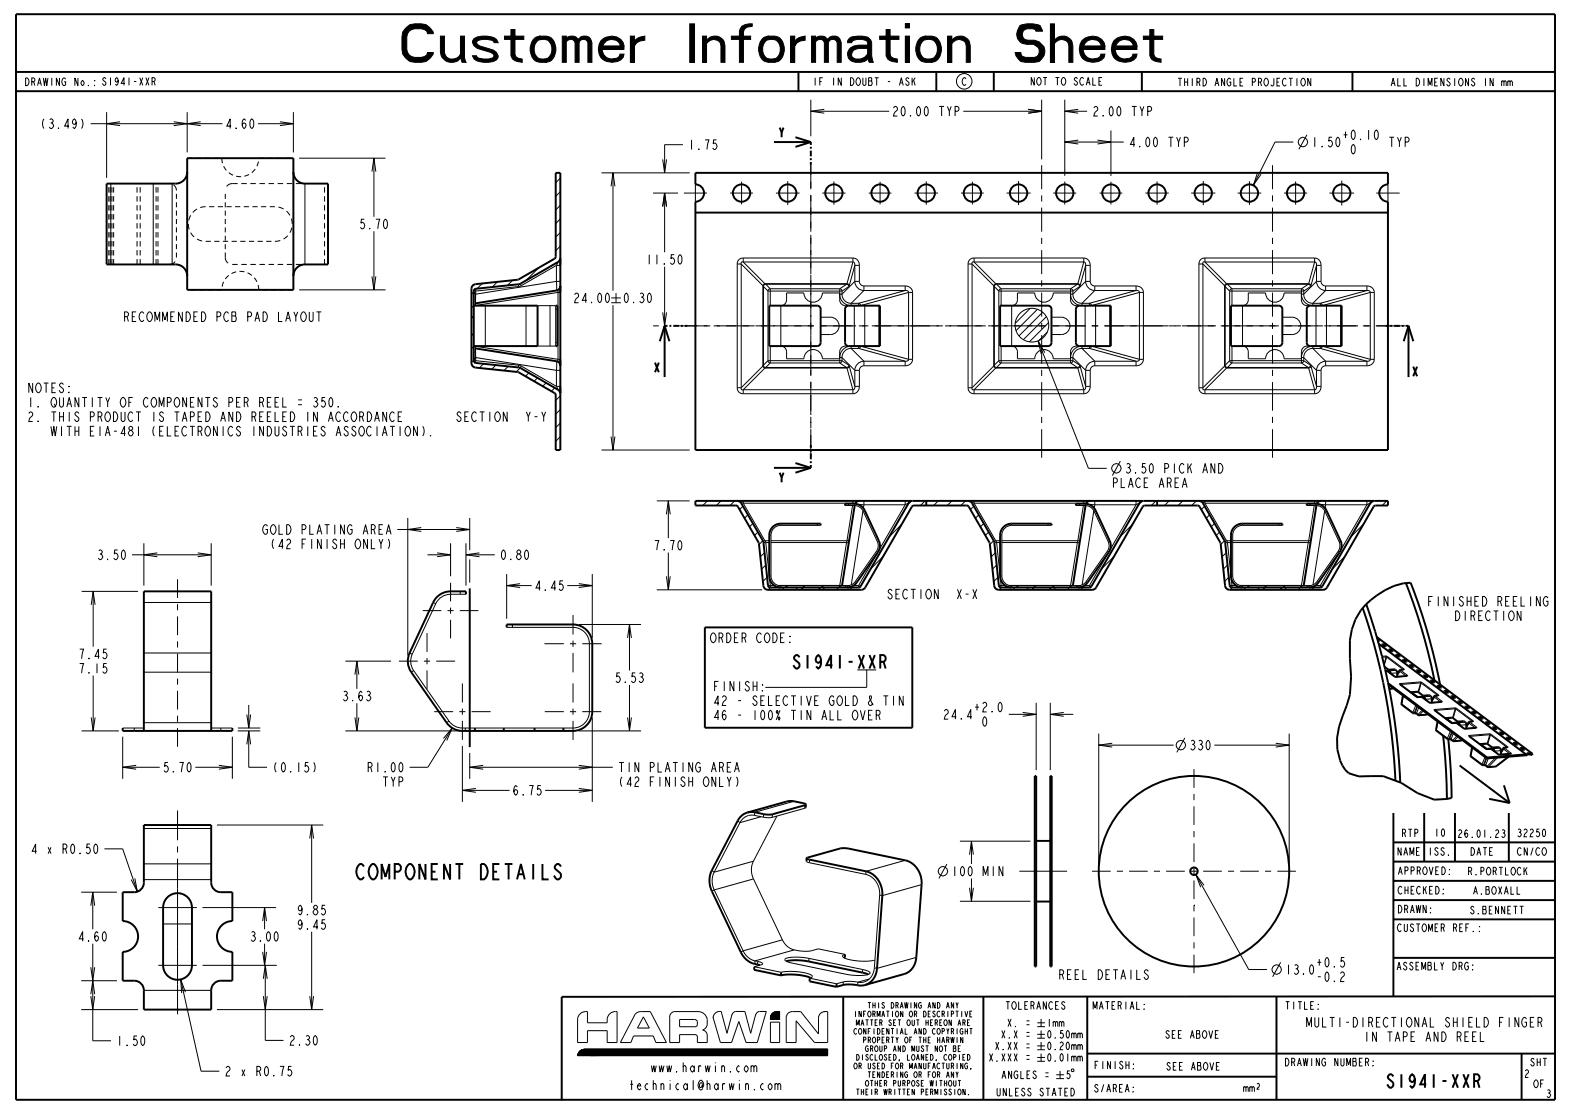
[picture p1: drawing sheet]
<svg xmlns="http://www.w3.org/2000/svg" width="408mm" height="289mm" viewBox="0 0 408 289" stroke-linecap="round" stroke-linejoin="round" font-family="sans-serif">
<defs><g id="words">
<g font-size="13">
<text x="77.4" y="16.2">Customer</text>
<text x="165.2" y="16.2">Information</text>
<text x="282.2" y="16.2">Sheet</text>
</g>
<text font-size="5.2" x="92.9" y="228.4">COMPONENT DETAILS</text>
<g font-size="4.6">
<text x="205.7" y="173.7">S1941-XXR</text>
<text x="360" y="282.6">S1941-XXR</text>
</g>
<g font-size="3.3">
<text x="10.3" y="33.4">(3.49)</text>
<text x="58.5" y="33.4">4.60</text>
<text x="231.7" y="30.2">20.00 TYP</text>
<text x="283.8" y="30.2">2.00 TYP</text>
<text x="178.7" y="38.8">1.75</text>
<text x="293.3" y="38.2">4.00 TYP</text>
<text x="340.7" y="38.2">1.50</text>
<text x="348.7" y="36.3">+0.10</text>
<text x="350.7" y="40">0</text>
<text x="360.7" y="38.2">TYP</text>
<text x="93.2" y="59.4">5.70</text>
<text x="167.7" y="68.7">11.50</text>
<text x="32.5" y="83.5">RECOMMENDED PCB PAD LAYOUT</text>
<text x="148.9" y="78.6">24.00</text>
<text x="161.8" y="78.6">0.30</text>
<text x="7" y="102">NOTES:</text>
<text x="7" y="105.8">1. QUANTITY OF COMPONENTS PER REEL = 350.</text>
<text x="7" y="109.5">2. THIS PRODUCT IS TAPED AND REELED IN ACCORDANCE</text>
<text x="12.8" y="113.3">WITH EIA-481 (ELECTRONICS INDUSTRIES ASSOCIATION).</text>
<text x="118.8" y="109.5">SECTION</text>
<text x="136.5" y="109.5">Y-Y</text>
<text x="292.2" y="122.9">3.50 PICK AND</text>
<text x="288.9" y="126.7">PLACE AREA</text>
<text x="68" y="138.8">GOLD PLATING AREA</text>
<text x="70" y="142.5">(42 FINISH ONLY)</text>
<text x="169.7" y="142.9">7.70</text>
<text x="25.1" y="145.4">3.50</text>
<text x="129.8" y="145.4">0.80</text>
<text x="138.8" y="153.4">4.45</text>
<text x="230.8" y="155.6">SECTION</text>
<text x="248.5" y="155.6">X-X</text>
<text x="371.2" y="157.5">FINISHED REELING</text>
<text x="378" y="161.2">DIRECTION</text>
<text x="184.4" y="166.9">ORDER CODE:</text>
<text x="20.2" y="171.1">7.45</text>
<text x="20.2" y="174.9">7.15</text>
<text x="159.6" y="177.3">5.53</text>
<text x="185.2" y="179.5">FINISH:</text>
<text x="88.8" y="182.1">3.63</text>
<text x="185.2" y="183.3">42 - SELECTIVE GOLD &amp; TIN</text>
<text x="252.9" y="184.9">+2.0</text>
<text x="185.2" y="187">46 - 100% TIN ALL OVER</text>
<text x="244.9" y="186.8">24.4</text>
<text x="254.9" y="188.7">0</text>
<text x="309" y="194.8">330</text>
<text x="42.1" y="200.6">5.70</text>
<text x="70.7" y="200.6">(0.15)</text>
<text x="95.2" y="200.6">R1.00</text>
<text x="160.5" y="200.6">TIN PLATING AREA</text>
<text x="99.2" y="204.3">TYP</text>
<text x="133.1" y="206.6">6.75</text>
<text x="160.5" y="204.3">(42 FINISH ONLY)</text>
<text x="7.9" y="221.8">4 x R0.50</text>
<text x="247.2" y="227.6">100 MIN</text>
<text x="77" y="237.7">9.85</text>
<text x="20.1" y="244.5">4.60</text>
<text x="64.8" y="244.5">3.00</text>
<text x="77" y="241.4">9.45</text>
<text x="341.9" y="251.2">+0.5</text>
<text x="274.9" y="254.4">REEL DETAILS</text>
<text x="333.9" y="253.1">13.0</text>
<text x="341.9" y="255">-0.2</text>
<text x="340" y="266.8">MULTI-DIRECTIONAL SHIELD FINGER</text>
<text x="30.1" y="271.6">1.50</text>
<text x="74.9" y="271.5">2.30</text>
<text x="354.6" y="270.5">IN TAPE AND REEL</text>
<text x="58.3" y="279.5">2 x R0.75</text>
<text x="169.3" y="278.5">www.harwin.com</text>
<text x="163.4" y="283.1">technical@harwin.com</text>
</g>
<g font-size="2.6">
<text x="6.3" y="22.2">DRAWING No.: S1941-XXR</text>
<text x="211.1" y="22.2">IF IN DOUBT - ASK</text>
<text x="249.9" y="22.2">C</text>
<text x="267.6" y="22.1">NOT TO SCALE</text>
<text x="305.9" y="22.3">THIRD ANGLE PROJECTION</text>
<text x="361.3" y="22.3">ALL DIMENSIONS IN mm</text>
<text x="364.1" y="217.4">RTP</text>
<text x="372.6" y="217.3">10</text>
<text x="378.7" y="217.5">26.01.23</text>
<text x="394.2" y="217.4">32250</text>
<text x="363" y="222.2">NAME</text>
<text x="363.2" y="227.2">APPROVED:</text>
<text x="371" y="222.2">ISS.</text>
<text x="381.5" y="227.3">R.PORTLOCK</text>
<text x="382" y="222.2">DATE</text>
<text x="394.3" y="222.2">CN/CO</text>
<text x="363.2" y="232.3">CHECKED:</text>
<text x="382.7" y="232.3">A.BOXALL</text>
<text x="363.1" y="237.2">DRAWN:</text>
<text x="381.9" y="237.4">S.BENNETT</text>
<text x="363" y="242">CUSTOMER REF.:</text>
<text x="362.8" y="252">ASSEMBLY DRG:</text>
<text x="261.4" y="262.2">TOLERANCES</text>
<text x="283.8" y="262.2">MATERIAL:</text>
<text x="333.9" y="262.2">TITLE:</text>
<text x="260.1" y="269.7">X.X =</text>
<text x="261.7" y="266.7">X. =</text>
<text x="272" y="266.7">1mm</text>
<text x="272" y="269.7">0.50mm</text>
<text x="302.7" y="269.7">SEE ABOVE</text>
<text x="257" y="275.7">X.XXX =</text>
<text x="258.5" y="272.7">X.XX =</text>
<text x="272" y="272.7">0.20mm</text>
<text x="272" y="275.7">0.01mm</text>
<text x="260.3" y="280.2">ANGLES =</text>
<text x="276.9" y="280.2">5</text>
<text x="284.2" y="277.7">FINISH:</text>
<text x="303" y="278">SEE ABOVE</text>
<text x="333.7" y="276.9">DRAWING NUMBER:</text>
<text x="396.1" y="279.9">2</text>
<text x="397.6" y="276.9">SHT</text>
<text x="259" y="284.7">UNLESS STATED</text>
<text x="284.2" y="283.7">S/AREA:</text>
<text x="323" y="283.6">mm²</text>
<text x="398.5" y="282.5">OF</text>
<text x="401.7" y="285.1">3</text>
</g>
<g font-size="2">
<text x="225.7" y="261.9">THIS DRAWING AND ANY</text>
<text x="222.1" y="264.2">INFORMATION OR DESCRIPTIVE</text>
<text x="222.1" y="268.7">CONFIDENTIAL AND COPYRIGHT</text>
<text x="222.7" y="266.4">MATTER SET OUT HEREON ARE</text>
<text x="222.7" y="275.4">DISCLOSED, LOANED, COPIED</text>
<text x="224.5" y="270.9">PROPERTY OF THE HARWIN</text>
<text x="225.1" y="273.2">GROUP AND MUST NOT BE</text>
<text x="222.1" y="277.7">OR USED FOR MANUFACTURING,</text>
<text x="225.7" y="279.9">TENDERING OR FOR ANY</text>
<text x="222.7" y="284.4">THEIR WRITTEN PERMISSION.</text>
<text x="225.1" y="282.2">OTHER PURPOSE WITHOUT</text>
</g>
</g></defs>
<g fill="none" stroke="#000" stroke-width=".26">
<path d="M156.6 10.2a3.6 3.6 0 0 1 5.4 .9l.2 .8h-1.1v-.4a2.51 2.51 0 0 0-4.2 0 2.51 2.51 0 0 0 1.9 3.8l1.5-.2 .6-.4 .2-.6h1.1a2.66 2.66 0 0 1-3.1 2.1 3.4 3.4 0 0 1-3.4-2.1 3.4 3.4 0 0 1 .9-3.9zM156.6 11.9h5.6v.9h-5.6zM274.5 10a2.61 2.61 0 0 1 2.8-.5 2.61 2.61 0 0 1 1.5 2.4v4.3h-1v-4.3a1.99 1.99 0 0 0-1.6-1.7 1.99 1.99 0 0 0-2.1 1.1v-.9zM23.6 32.1h34.2M27.7 29.1v17.1M31.2 31.6l-3.5 .5 3.5 .5M45.2 31.6l3.5 .5-3.5 .5M48.7 29.1v10.5M52.2 31.6l-3.5 .5 3.5 .5M67.1 32.1h9.2M72.8 31.6l3.5 .5-3.5 .5M76.3 29.1v10.5"/>
<path d="M177.5 37.6h-4.8v7.3M210.7 25.9v9.5M210.7 28.9h20.4M214.2 28.4l-3.5 .5 3.5 .5M250.4 28.9h20.3M267.2 28.4l3.5 .5-3.5 .5M270.7 25.9v15.5M276.7 25.9v19.8M276.7 36.9h15.4M276.7 28.9h5.9M280.2 28.4l-3.5 .5 3.5 .5M280.2 36.4l-3.5 .5 3.5 .5"/>
<path d="M285.2 36.4l3.5 .5-3.5 .5M288.7 33.9v11.8M336.1 36.9h-4.7l-5.7 11.2M339.7 35l-2.1 3.8M49 58.2h.1M49 58.2l.2 1.4M49.6 55.9l-.5 1.4M51.2 54.3l-1.1 .9M53.5 53.7l-1.4 .2M54.4 53.7h1.3M56.6 53.7h1.4M58.9 53.7h1.3"/>
<path d="M61.1 53.7h1.4M63.4 53.7h1.3M65.6 53.7h1.4M67.9 53.7h1.3M70.1 53.7h1.4M72.4 53.8l1.3 .5M74.5 54.8v.1M74.5 54.9l.8 1M75.7 56.8l.3 1.4M75.9 59.1l-.6 1.3M76 58.2h.1M77.8 41.1h22.4"/>
<path d="M96.7 44.6l.5-3.5 .5 3.5M97.2 41.1v15.2M145.6 46.3l-1.2 1.2M145.6 49.8l-1.2 1.2M145.6 53.3l-1.2 1.2M145.6 56.9l-1.2 1.2M156.3 44.9h22.9M158.8 48.4l.5-3.5 .5 3.5M159.3 44.9v30.6M169.7 50.2h6.5M172.2 53.7l.5-3.5 .5 3.5M172.2 41.4l.5 3.5 .5-3.5"/>
<path d="M172.7 50.2v15.3M210.7 42.8v2.6M210.7 47.2v1.7M210.7 50.6v5.2M210.7 57.6v1.7M326.9 44.8l-1.2 3.3 2.1-2.9M49.6 60.4l.8 1.1M50.4 61.5h.1M51.2 62.1l1.3 .5M53.5 62.7h1.3M55.7 62.7h1.4M58 62.7h1.3"/>
<path d="M60.2 62.7h1.4M62.5 62.7h1.3M64.7 62.7h1.4M67 62.7h1.3M69.2 62.7h1.4M72.8 62.5l-1.3 .2M74.8 61.2l-1.1 .9M77.8 75.3h22.4M96.7 71.8l.5 3.5 .5-3.5M97.2 60.1v15.2M123.1 75.8l-.6 .6M123.1 79.4l-.6 .6"/>
<path d="M123.1 75.6h.5M123.6 76.4h.1M123.6 76.1v1.8M123.6 76.4v2.4M123.6 75.6v.8M123.7 75l-.1 .6M125.3 73.6l-1.3 1.4M129.3 73.2l-1.4 1.4M133.2 72.8l-1.3 1.4M134.8 74.4l-11.2 1.2M134.8 73.8v.6M135.3 73.7l.2 .5"/>
<path d="M135.5 74.2l-.7 .2M140 69.6l-3.3 3.3M144.6 73.1v2.4l.4 .1v.4M144.6 73.1h1M144.6 68.9h1M144.6 68.9l-9.1 5.3M144.6 73.1l-21 3.3M144.6 68.9v4.2M145 68.1l-.4 .8M145 76h.6M145 76l-21.4 3.4M145 76v17.3"/>
<path d="M145.4 67.7l-.3 .3M145.6 60.4l-1.2 1.2M145.6 63.9l-1.2 1.2M158.9 77.4h2.5M158.9 78.6h2.5M159.3 79.3v37.6M160.1 76.1v2.5M172.7 69.3v15.4M191.6 68.6v32.1M191.6 68.6h1M192.6 68.6v32.1M192.6 68.6l5.7 5.6"/>
<path d="M193.2 67a1.49 1.49 0 0 0-1.6 1.6M193.2 68.1h-.1a.37 .37 0 0 0-.4 0 .37 .37 0 0 0-.1 .5M193.2 67v1.1M193.2 68.1l5.6 5.6M193.2 68.1h28.5M193.2 67h28.5M198.3 74.2l.1 .2M198.3 74.2v20.9M198.4 74.4v20.5M198.4 74.4l1.2 1.2M198.8 73.7l.2 .1M198.8 73.7l-.5 .5"/>
<path d="M198.8 73.7h21.3M199 73.8l-.4 .2-.2 .4M199 73.8l1.2 1.2M199 73.8h21M199.6 75.6v18.1M199.6 75.6h19.2M200.2 75l-.4 .2-.2 .4M200.2 75v4.4M200.2 75h18.1M204.4 76.1v1.8M210.7 61v5.2M210.7 68v1.7"/>
<path d="M210.7 71.4v5.2M210.7 78.4v1.7M218.3 75l.4 .2 .1 .4M218.3 75l-.1 2.9M218.8 76.4h-.5a2.95 2.95 0 0 0 2.9 3M218.8 76.4a2.34 2.34 0 0 0 2.4 2.4M218.8 75.6v.8M220 73.8l.4 .2 .2 .4M220 73.8l-1.7 1.2M220.1 73.7l.4 .2 .2 .3M220.1 73.7l-.1 .1M220.6 74.4l-1.8 1.2"/>
<path d="M220.7 74.2l-.1 .2M221.2 78.8v.6M221.2 79.4h2.5M221.2 78.8h2M221.7 67a1.78 1.78 0 0 1 1.7 1.9M221.7 68.1l.4 .2 .1 .6M221.7 67v1.1M221.7 68.1l-1.6 5.6M222.2 73.1a2.4 2.4 0 0 0 2.3 2.4M222.2 68.9v4.2M222.2 68.9l-1.5 5.3M222.2 73.1l-3.4 3.3"/>
<path d="M222.2 73.1h1.2M222.2 68.9h1.2M223.2 78.8l.3 .2 .2 .4M223.2 78.8v.6M223.4 73.1a1.18 1.18 0 0 0 1.1 1.2M223.4 68.9v4.2M223.7 79.4h.1M224.5 74.3v1.2M224.5 75.5l-3.3 3.3M224.5 75.5h10.8M224.5 74.3h10.8M235.3 74.3a1.79 1.79 0 0 1 1.9 1.7"/>
<path d="M235.3 75.5a.63 .63 0 0 1 .8 .5M235.3 74.3v1.2M235.3 75.5l-12.1 3.3M236.1 76v17.3M236.1 76h1.1M236.1 76l-12.4 3.4M237.2 76v17.3M251.6 68.6v32.1M251.6 68.6h1M252.6 68.6v32.1M252.6 68.6l5.7 5.6M253.2 67a1.49 1.49 0 0 0-1.6 1.6"/>
<path d="M253.2 68.1h-.1a.37 .37 0 0 0-.4 0 .37 .37 0 0 0-.1 .5M253.2 67v1.1M253.2 68.1l5.6 5.6M253.2 68.1h28.5M253.2 67h28.5M258.3 74.2l.1 .2M258.3 74.2v20.9M258.4 74.4v20.5M258.4 74.4l1.2 1.2M258.8 73.7l.2 .1M258.8 73.7l-.5 .5M258.8 73.7h21.3"/>
<path d="M259 73.8l-.4 .2-.2 .4M259 73.8l1.2 1.2M259 73.8h21M259.6 75.6v18.1M259.6 75.6h19.2M260.2 75l-.4 .2-.2 .4M260.2 75v4.4M260.2 75h18.1M264.4 76.1v1.8M278.3 75l.4 .2 .1 .4M278.3 75l-.1 2.9M278.8 76.4h-.5a2.95 2.95 0 0 0 2.9 3"/>
<path d="M278.8 76.4a2.34 2.34 0 0 0 2.4 2.4M278.8 75.6v.8M280 73.8l.4 .2 .2 .4M280 73.8l-1.7 1.2M280.1 73.7l.4 .2 .2 .3M280.1 73.7l-.1 .1M280.6 74.4l-1.8 1.2M280.7 74.2l-.1 .2M281.2 79.4h2.5M281.2 78.8h2M281.2 78.8v.6M281.7 67a1.78 1.78 0 0 1 1.7 1.9"/>
<path d="M281.7 68.1l.4 .2 .1 .6M281.7 68.1l-1.6 5.6M281.7 67v1.1M282.2 73.1l-3.4 3.3M282.2 68.9v4.2M282.2 68.9l-1.5 5.3M282.2 73.1h1.2M282.2 68.9h1.2M282.2 73.1a2.4 2.4 0 0 0 2.3 2.4M283.2 78.8l.3 .2 .2 .4M283.2 78.8v.6M283.4 73.1a1.18 1.18 0 0 0 1.1 1.2"/>
<path d="M283.4 68.9v4.2M283.7 79.4h.1M284.5 75.5l-3.3 3.3M284.5 75.5h10.8M284.5 74.3h10.8M284.5 74.3v1.2M295.3 74.3a1.79 1.79 0 0 1 1.9 1.7M295.3 75.5a.63 .63 0 0 1 .8 .5M295.3 75.5l-12.1 3.3M295.3 74.3v1.2M296.1 76l-12.4 3.4M296.1 76h1.1"/>
<path d="M296.1 76v17.3M297.2 76v17.3M311.6 68.6h1M311.6 68.6v32.1M312.6 68.6l5.7 5.6M312.6 68.6v32.1M313.2 67a1.49 1.49 0 0 0-1.6 1.6M313.2 68.1h-.1a.37 .37 0 0 0-.4 0 .37 .37 0 0 0-.1 .5M313.2 68.1h28.5M313.2 67h28.5M313.2 68.1l5.6 5.6M313.2 67v1.1"/>
<path d="M318.3 74.2l.1 .2M318.3 74.2v20.9M318.4 74.4l1.2 1.2M318.4 74.4v20.5M318.8 73.7l.2 .1M318.8 73.7l-.5 .5M318.8 73.7h21.3M319 73.8l-.4 .2-.2 .4M319 73.8h21M319 73.8l1.2 1.2M319.6 75.6h19.2M319.6 75.6v18.1"/>
<path d="M320.2 75l-.4 .2-.2 .4M320.2 75h18.1M320.2 75v4.4M324.4 76.1v1.8M338.3 75l.4 .2 .1 .4M338.3 75l-.1 2.9M338.8 76.4h-.5a2.95 2.95 0 0 0 2.9 3M338.8 76.4a2.34 2.34 0 0 0 2.4 2.4M338.8 75.6v.8M340 73.8l.4 .2 .2 .4M340 73.8l-1.7 1.2M340.1 73.7l.4 .2 .2 .3"/>
<path d="M340.1 73.7l-.1 .1M340.6 74.4l-1.8 1.2M340.7 74.2l-.1 .2M341.2 79.4h2.5M341.2 78.8h2M341.2 78.8v.6M341.7 67a1.78 1.78 0 0 1 1.7 1.9M341.7 68.1l.4 .2 .1 .6M341.7 68.1l-1.6 5.6M341.7 67v1.1M342.2 73.1h1.2M342.2 68.9h1.2"/>
<path d="M342.2 73.1l-3.4 3.3M342.2 68.9v4.2M342.2 68.9l-1.5 5.3M342.2 73.1a2.4 2.4 0 0 0 2.3 2.4M343.2 78.8l.3 .2 .2 .4M343.2 78.8v.6M343.4 73.1a1.18 1.18 0 0 0 1.1 1.2M343.4 68.9v4.2M343.7 79.4h.1M344.5 75.5h10.8M344.5 74.3h10.8M344.5 75.5l-3.3 3.3"/>
<path d="M344.5 74.3v1.2M355.3 74.3a1.79 1.79 0 0 1 1.9 1.7M355.3 75.5a.63 .63 0 0 1 .8 .5M355.3 75.5l-12.1 3.3M355.3 74.3v1.2M356.1 76l-12.4 3.4M356.1 76h1.1M356.1 76v17.3M357.2 76v17.3M122.7 86.9l-.2 .1M123.1 90l-.6 .6M123.1 93.5l-.6 .6"/>
<path d="M123.1 93.7h.5M123.6 89.9l21.4 3.4M123.6 90.5v2.4M123.6 92.9h.1M123.6 91.4v1.8M123.6 93.7l.1 .6M123.6 93.7l11.2 1.2M123.6 92.9l21 3.3M123.6 92.9v.8M125.7 94.5l-1.1 1.1M128.9 94.8l-1.1 1.1M132.1 95.2l-1.1 1.1"/>
<path d="M134.8 94.9l.7 .2M134.8 94.9v.6M135.2 95.6l-1 1M135.5 95.1l-.2 .5M135.5 95.1l9.1 5.3M137.5 96.9l-.9 .8M139.7 98.2l-.9 .8M141.9 99.5l-.8 .8M144.6 96.2h1M144.6 96.2v4.2M145 93.3v.4l-.4 .1v2.4M145 93.3h.6"/>
<path d="M169.7 84.7h1.5M172.2 81.2l.5 3.5 .5-3.5M178.7 84.7h2.5M182.9 84.7h1.7M186.3 84.7h5M193 84.7h1.7M196.4 84.7h5M198.3 95.1l.5 .5M198.3 95.1l-5.7 5.6M198.4 94.9l.2 .4 .4 .2M198.4 94.9l-.1 .2M198.8 95.6l-5.6 5.6"/>
<path d="M198.8 95.6h21.3M199 95.5l-.2 .1M199 95.5h21M199.6 93.7l.2 .4 .4 .2M199.6 93.7l-1.2 1.2M199.6 93.7h19.2M200.2 89.9v4.4M200.2 94.3l-1.2 1.2M200.2 94.3h18.1M203.1 84.7h1.7M204.4 91.4v1.8M206.4 84.7h5.1"/>
<path d="M210.7 81.8v5.2M210.7 88.7v1.8M210.7 92.2v5.2M210.7 99.1v1.8M213.2 84.7h1.6M213.3 82.4h2.5a2.25 2.25 0 0 1 2.3 2.3 2.25 2.25 0 0 1-2.3 2.2h-2.5M216.5 84.7h5M218.2 91.4l.1 2.9M218.3 94.3l1.7 1.2M218.8 93.7l-.1 .4-.4 .2M218.8 92.9v.8M218.8 92.9l3.4 3.3"/>
<path d="M218.8 93.7l1.8 1.2M220 95.5l.1 .1M220.1 95.6l1.6 5.6M220.6 94.9l.1 .2M220.6 94.9l-.2 .4-.4 .2M220.7 95.1l-.2 .3-.4 .2M220.7 95.1l1.5 5.3M221.2 89.9a2.95 2.95 0 0 0-2.9 3h.5M221.2 90.5a2.34 2.34 0 0 0-2.4 2.4M221.2 89.9v.6M221.2 90.5l3.3 3.3M221.2 90.5h2"/>
<path d="M221.2 89.9h2.5M222.2 96.2v4.2M222.2 96.2h1.2M223.2 89.9v.6M223.2 90.5l12.1 3.3M223.2 84.7h1.7M223.4 96.2v4.2M223.7 89.9l-.2 .4-.3 .2M223.7 89.9h.1M223.7 89.9l12.4 3.4M224.5 93.8a2.4 2.4 0 0 0-2.3 2.4M224.5 95a1.18 1.18 0 0 0-1.1 1.2"/>
<path d="M224.5 93.8v1.2M224.5 95h10.8M224.5 93.8h10.8M226.6 84.7h5M233.3 84.7h1.7M235.3 93.8v1.2M236.1 93.3l-.2 .4-.6 .1M236.1 93.3h1.1M236.7 84.7h5M237.2 93.3a1.78 1.78 0 0 1-1.9 1.7M243.4 84.7h1.7M246.7 84.7h5.1"/>
<path d="M253.5 84.7h1.6M256.8 84.7h5.1M258.3 95.1l.5 .5M258.3 95.1l-5.7 5.6M258.4 94.9l.2 .4 .4 .2M258.4 94.9l-.1 .2M258.8 95.6h21.3M258.8 95.6l-5.6 5.6M259 95.5l-.2 .1M259 95.5h21M259.6 93.7l.2 .4 .4 .2M259.6 93.7h19.2"/>
<path d="M259.6 93.7l-1.2 1.2M260.2 94.3h18.1M260.2 89.9v4.4M260.2 94.3l-1.2 1.2M263.5 84.7h1.7M264.4 91.4v1.8M266.9 84.7h5M267.7 80.1l-3.8 3.9M269.6 80.3l-5.5 5.6M269.8 88.5l13.1 33.2h4.7M271 81.1l-6.2 6.2M271.6 91.6l-1.8-3.1 .8 3.5"/>
<path d="M272 82.3l-6 5.9M272.2 86.3l-2.2 2.1M272.5 83.8l-4.9 5M273.3 82.4h2.5a2.25 2.25 0 0 1 2.3 2.3 2.25 2.25 0 0 1-2.3 2.2h-2.5M273.6 84.7h1.7M277 84.7h5M278.2 91.4l.1 2.9M278.3 94.3l1.7 1.2M278.8 93.7l-.1 .4-.4 .2M278.8 93.7l1.8 1.2M278.8 92.9l3.4 3.3M278.8 92.9v.8"/>
<path d="M280 95.5l.1 .1M280.1 95.6l1.6 5.6M280.6 94.9l.1 .2M280.6 94.9l-.2 .4-.4 .2M280.7 95.1l-.2 .3-.4 .2M280.7 95.1l1.5 5.3M281.2 89.9a2.95 2.95 0 0 0-2.9 3h.5M281.2 90.5a2.34 2.34 0 0 0-2.4 2.4M281.2 90.5h2M281.2 89.9h2.5M281.2 90.5l3.3 3.3M281.2 89.9v.6"/>
<path d="M282.2 96.2h1.2M282.2 96.2v4.2M283.2 90.5l12.1 3.3M283.2 89.9v.6M283.4 96.2v4.2M283.7 89.9l-.2 .4-.3 .2M283.7 89.9l12.4 3.4M283.7 89.9h.1M283.7 84.7h1.7M284.5 93.8a2.4 2.4 0 0 0-2.3 2.4M284.5 95a1.18 1.18 0 0 0-1.1 1.2M284.5 95h10.8"/>
<path d="M284.5 93.8h10.8M284.5 93.8v1.2M287 84.7h5.1M293.8 84.7h1.6M295.3 93.8v1.2M296.1 93.3l-.2 .4-.6 .1M296.1 93.3h1.1M297.1 84.7h5.1M297.2 93.3a1.78 1.78 0 0 1-1.9 1.7M303.8 84.7h1.7M307.2 84.7h5M313.9 84.7h1.7"/>
<path d="M317.3 84.7h5M318.3 95.1l.5 .5M318.3 95.1l-5.7 5.6M318.4 94.9l.2 .4 .4 .2M318.4 94.9l-.1 .2M318.8 95.6h21.3M318.8 95.6l-5.6 5.6M319 95.5l-.2 .1M319 95.5h21M319.6 93.7l.2 .4 .4 .2M319.6 93.7h19.2M319.6 93.7l-1.2 1.2"/>
<path d="M320.2 94.3h18.1M320.2 94.3l-1.2 1.2M320.2 89.9v4.4M324 84.7h1.7M324.4 91.4v1.8M327.3 84.7h5.1M333.3 82.4h2.5a2.25 2.25 0 0 1 2.3 2.3 2.25 2.25 0 0 1-2.3 2.2h-2.5M334.1 84.7h1.6M337.4 84.7h5.1M338.2 91.4l.1 2.9M338.3 94.3l1.7 1.2M338.8 93.7l-.1 .4-.4 .2"/>
<path d="M338.8 93.7l1.8 1.2M338.8 92.9l3.4 3.3M338.8 92.9v.8M340 95.5l.1 .1M340.1 95.6l1.6 5.6M340.6 94.9l.1 .2M340.6 94.9l-.2 .4-.4 .2M340.7 95.1l-.2 .3-.4 .2M340.7 95.1l1.5 5.3M341.2 89.9a2.95 2.95 0 0 0-2.9 3h.5M341.2 90.5a2.34 2.34 0 0 0-2.4 2.4M341.2 90.5h2"/>
<path d="M341.2 89.9h2.5M341.2 90.5l3.3 3.3M341.2 89.9v.6M342.2 96.2h1.2M342.2 96.2v4.2M343.2 90.5l12.1 3.3M343.2 89.9v.6M343.4 96.2v4.2M343.7 89.9l-.2 .4-.3 .2M343.7 89.9l12.4 3.4M343.7 89.9h.1M344.1 84.7h1.7"/>
<path d="M344.5 93.8a2.4 2.4 0 0 0-2.3 2.4M344.5 95a1.18 1.18 0 0 0-1.1 1.2M344.5 95h10.8M344.5 93.8h10.8M344.5 93.8v1.2M347.5 84.7h5M354.2 84.7h1.7M355.3 93.8v1.2M356.1 93.3l-.2 .4-.6 .1M356.1 93.3h1.1M357.2 93.3a1.78 1.78 0 0 1-1.9 1.7M357.6 84.7h2.5"/>
<path d="M87.9 105.5l.1 .3zM103.5 108.3h.6M104.5 107h-1v2.5h1M111.9 113l.1 .3zM144.2 100.7l-.9 .9M144.6 100.4l.4 .8M144.6 100.4h1M145.6 102.8l-1.2 1.2M145.6 106.4l-1.2 1.2M145.6 109.9l-1.2 1.2M145.6 113.4l-1.2 1.2M156.3 116.9h22.9"/>
<path d="M158.8 113.4l.5 3.5 .5-3.5M191.6 100.7a1.49 1.49 0 0 0 1.6 1.6M191.6 100.7h1M192.6 100.7a.37 .37 0 0 0 .1 .5 .37 .37 0 0 0 .5 0M193.2 101.2v1.1M193.2 102.3h28.5M193.2 101.2h28.5M210.7 102.6v5.2M210.7 109.5v1.8M210.7 113v2.6M221.7 101.2v1.1M222.2 100.4a.63 .63 0 0 1-.5 .8"/>
<path d="M222.2 100.4h1.2M223.4 100.4a1.79 1.79 0 0 1-1.7 1.9M251.6 100.7a1.49 1.49 0 0 0 1.6 1.6M251.6 100.7h1M252.6 100.7a.37 .37 0 0 0 .1 .5 .37 .37 0 0 0 .5 0M253.2 102.3h28.5M253.2 101.2h28.5M253.2 101.2v1.1M281.7 101.2v1.1M282.2 100.4a.63 .63 0 0 1-.5 .8M282.2 100.4h1.2M283.4 100.4a1.79 1.79 0 0 1-1.7 1.9"/>
<path d="M291.2 119.8l-2.1 3.7M311.6 100.7a1.49 1.49 0 0 0 1.6 1.6M311.6 100.7h1M312.6 100.7a.37 .37 0 0 0 .1 .5 .37 .37 0 0 0 .5 0M313.2 102.3h28.5M313.2 101.2h28.5M313.2 101.2v1.1M341.7 101.2v1.1M342.2 100.4a.63 .63 0 0 1-.5 .8M342.2 100.4h1.2M343.4 100.4a1.79 1.79 0 0 1-1.7 1.9M103.3 137.5h18.8"/>
<path d="M106 134.5v35.7M109.5 137l-3.5 .5 3.5 .5M118.6 137l3.5 .5-3.5 .5M122.1 134.5v8.4M170.7 130.1h8.5M173.2 133.6l.5-3.5 .5 3.5M173.7 130.1v9.7M183.9 130.1l-1.2 1.2M187.4 130.1l-1.2 1.2M190.9 130.1l-1.2 1.2M192.6 130.7a.29 .29 0 0 1 .3-.2 .29 .29 0 0 1 .3 .2M193.1 131.5l-.9 .9"/>
<path d="M193.2 130.1v.6M193.2 130.7l5.6 9.8M193.2 130.7h28.5M194.4 133.7l-.9 .9M195.7 136l-.9 .9M197 138.2l-.9 .9M221.6 131.3l-1.5 9.2M221.7 130.7l.4 .2M221.7 130.1v.6M221.7 130.7v.2M223.1 131.1h1.4M224.3 132.7l-3.1 19.2"/>
<path d="M224.5 130.1v1M224.5 131.1l-.1 .9M224.5 131.1h10.8M234.4 136.2l-3.3 3.3M235.3 130.1v1M235.3 131.1l-6.8 11.8M236.1 130.7l-.8 .4M236.9 130.2l-1 .9M240.4 130.1l-1.2 1.2M243.9 130.1l-1.2 1.2M247.4 130.1l-1.2 1.2M250.9 130.1l-1.2 1.2"/>
<path d="M252.6 130.7a.29 .29 0 0 1 .3-.2 .29 .29 0 0 1 .3 .2M253.1 131.5l-.9 .9M253.2 130.1v.6M253.2 130.7l5.6 9.8M253.2 130.7h28.5M254.4 133.7l-.9 .9M255.7 136l-.9 .9M257 138.2l-.9 .9M281.6 131.3l-1.5 9.2M281.7 130.7l.4 .2M281.7 130.1v.6M281.7 130.7v.2"/>
<path d="M283.1 131.1h1.4M284.3 132.7l-3.1 19.2M284.5 130.1v1M284.5 131.1l-.1 .9M284.5 131.1h10.8M294.4 136.2l-3.3 3.3M295.3 130.1v1M295.3 131.1l-6.8 11.8M296.1 130.7l-.8 .4M296.9 130.2l-1 .9M300.4 130.1l-1.2 1.2M303.9 130.1l-1.2 1.2"/>
<path d="M307.4 130.1l-1.2 1.2M310.9 130.1l-1.2 1.2M312.6 130.7a.29 .29 0 0 1 .3-.2 .29 .29 0 0 1 .3 .2M313.1 131.5l-.9 .9M313.2 130.1v.6M313.2 130.7h28.5M313.2 130.7l5.6 9.8M314.4 133.7l-.9 .9M315.7 136l-.9 .9M317 138.2l-.9 .9M341.6 131.3l-1.5 9.2M341.7 130.7l.4 .2"/>
<path d="M341.7 130.1v.6M341.7 130.7v.2M343.1 131.1h1.4M344.3 132.7l-3.1 19.2M344.5 130.1v1M344.5 131.1h10.8M344.5 131.1l-.1 .9M354.4 136.2l-3.3 3.3M355.3 130.1v1M355.3 131.1l-6.8 11.8M356.1 130.7l-.8 .4M356.9 130.2l-1 .9"/>
<path d="M360.4 130.1l-1.2 1.2M21.2 153.6h14.7M23.7 157.1l.5-3.5 .5 3.5M24.2 153.6v14.4M34.3 144.1h20.6M37.4 141.1v11M40.9 143.6l-3.5 .5 3.5 .5M51.4 143.6l3.5 .5-3.5 .5M54.9 141.1v11M111.1 144.1h6M113.6 143.6l3.5 .5-3.5 .5M117.1 141.1v8.6"/>
<path d="M121.1 141.1v11M121.1 144.1h7.5M122.1 145.3v6M124.6 143.6l-3.5 .5 3.5 .5M131.7 152.1h6.5M131.7 149.1v11.6M135.2 151.6l-3.5 .5 3.5 .5M147.4 152.1h6.5M150.4 151.6l3.5 .5-3.5 .5M153.9 149.1v16.6M170.7 153.2h27.4M173.2 149.7l.5 3.5 .5-3.5"/>
<path d="M173.7 143.5v9.7M198.3 140.5l-1 1M198.3 140.5h.5M198.4 140.9h.6M198.7 143.6l-1.1 1.1M198.8 140.5l.2 .4M198.8 140.5h1.1M199 140.9l.9 8.7M199 140.9h.9M199 146.8l-1 1.1M199.4 150l-1.1 1.1M199.6 152.1h.6"/>
<path d="M200 150.2l.2 1.9M200.2 152.1v.5M200.2 152.1h1M200.3 152.6l-.6 .6M200.4 140.9h19.6M200.4 140.5h19.7M202.3 152.1h16M203.8 152.6l-.6 .6M207.3 152.6l-.6 .6M214.4 152.6l-.6 .6M217.9 152.6l-.6 .6M218.3 152.1h2.3"/>
<path d="M218.3 152.1v.1M220 140.9l.6 .1M220 140.9l-1.7 11.2M220.1 140.5l-.1 .4M220.7 140.3l-.6 .2M221.2 152.4v.2M221.5 152.6l-.6 .6M221.9 152.1h1.3M223.2 152.1l.5 .2M223.2 152.1v.5M228.1 143.6l-4.9 8.5M229.5 144.5l-3.2 3.3"/>
<path d="M258.4 140.9h.6M258.7 143.6l-1.1 1.1M258.8 140.5l.2 .4M258.8 140.5h-.5l-1 1M258.8 140.5h1.1M259 140.9l.9 8.7M259 140.9h.9M259 146.8l-1 1.1M259.4 150l-1.1 1.1M259.6 152.1h.6M260 150.2l.2 1.9M260.2 152.1v.5"/>
<path d="M260.2 152.1h1M260.3 152.6l-.6 .6M260.4 140.9h19.6M260.4 140.5h19.7M262.3 152.1h16M263.8 152.6l-.6 .6M267.3 152.6l-.6 .6M274.4 152.6l-.6 .6M277.9 152.6l-.6 .6M278.3 152.1h2.3M278.3 152.1v.1M280 140.9l.6 .1"/>
<path d="M280 140.9l-1.7 11.2M280.1 140.5l-.1 .4M280.7 140.3l-.6 .2M281.2 152.4v.2M281.5 152.6l-.6 .6M281.9 152.1h1.3M283.2 152.1l.5 .2M283.2 152.1v.5M288.1 143.6l-4.9 8.5M289.5 144.5l-3.2 3.3M318.4 140.9h.6M318.7 143.6l-1.1 1.1"/>
<path d="M318.8 140.5l.2 .4M318.8 140.5h-.5l-1 1M318.8 140.5h1.1M319 140.9h.9M319 140.9l.9 8.7M319 146.8l-1 1.1M319.4 150l-1.1 1.1M319.6 152.1h.6M320 150.2l.2 1.9M320.2 152.1v.5M320.2 152.1h1M320.3 152.6l-.6 .6"/>
<path d="M320.4 140.9h19.6M320.4 140.5h19.7M322.3 152.1h16M323.8 152.6l-.6 .6M327.3 152.6l-.6 .6M334.4 152.6l-.6 .6M337.9 152.6l-.6 .6M338.3 152.1h2.3M338.3 152.1v.1M340 140.9l.6 .1M340 140.9l-1.7 11.2M340.1 140.5l-.1 .4"/>
<path d="M340.7 140.3l-.6 .2M341.2 152.4v.2M341.5 152.6l-.6 .6M341.9 152.1h1.3M343.2 152.1l.5 .2M343.2 152.1v.5M348.1 143.6l-4.9 8.5M349.5 144.5l-3.2 3.3M24.2 175.5v14.4M89.8 171.7h11.8M92.3 175.2l.5-3.5 .5 3.5M92.8 171.7v7.2"/>
<path d="M150.4 162.2h16.2M163.1 165.7l.5-3.5 .5 3.5M163.6 162.2v12M163.6 177.9v12M225.3 174v4.6h-26.4M360.1 170.4l.1 .3M360.1 170.4l.5 .2M360.1 170.4l-.9 .1M360.2 170.7h.2M360.2 170.7l-.5 1.9M360.2 170.7h-.9M360.2 174.3h.2"/>
<path d="M360.4 174.3l.3 .2M360.4 174.3l-.3 .1M360.4 170.7l-.6 2.2M360.4 170.7l4.3 3.2M360.6 170.6l-.2 .1M360.6 170.6l4.3 3.2M360.7 174.3l.6 .5M360.7 174.5h.1M360.7 174.5l1.6 1.2M360.8 174.3l.5 .4M361 177.9l-.1 .1M361.8 178.9h-.1"/>
<path d="M361.8 178.9h-.7M361.9 178.9h.1M362 178.7l-.2 .2M362.3 175.7h.1M362.4 175.7l.3 .1M362.7 175.8l.2 .1M362.8 175.8l.1 .1M363.7 174.2l.2 .2M363.8 177.8h.1M363.8 177.8l4.3 3.2M363.8 177.6l.2 .2M363.8 177.6v.2"/>
<path d="M363.9 174.4l-.8 1.1M363.9 174.4l1.6 1.2M363.9 177.8h.1M364 177.8h.1M364 174h.1M364.1 174.2l-.2 .2M364.1 174.2l1.6 1.2M364.1 174v.2M364.7 173.9l.1 .1M364.7 173.9l-.1 .1M364.8 174h-.7M364.9 173.8l-.1 .2"/>
<path d="M364.9 173.8l-.2 .1M365.6 175.6h.1M365.7 175.4v.2M365.7 175.4l-.2 .2M365.7 175.6l-2.8 .3M369.1 177.1l.1 .3M369.1 177.1l.5 .2M369.1 177.1l-5.3 .5M369.2 177.4h.2M369.2 177.4l-.6 2.3M369.2 177.4l-5.2 .4M369.4 177.4l-.7 2.4"/>
<path d="M369.4 177.4l4.3 3.2M369.6 177.3l-.2 .1M369.6 177.3l4.3 3.2M21.2 189.9h9.7M23.7 186.4l.5 3.5 .5-3.5M31.9 189.1h3M31.9 199.3h9.6M31.9 191.4v10.9M35.4 198.8l-3.5 .5 3.5 .5M50.8 199.3h9.6M56.9 198.8l3.5 .5-3.5 .5M57.4 189.1h3"/>
<path d="M60.4 191.4v10.9M61.8 189.9h5.9M61.8 189.1h5.9M64.2 193.4l.5-3.5 .5 3.5M64.2 185.6l.5 3.5 .5-3.5M64.7 189.9v9.4h4.7M64.7 183.1v6M89.8 189.9h29.6M92.3 186.4l.5 3.5 .5-3.5M92.8 182.7v7.2M115.3 191.8l2.2-2.7-1.4 3.3M117.5 189.1l-6.3 10.2h-4.8"/>
<path d="M120.2 193.8v14.5M122.1 199.3h37.2M122.1 195.6v6.7M125.6 198.8l-3.5 .5 3.5 .5M150.4 198.8l3.5 .5-3.5 .5M150.4 189.9h16.2M153.9 186.4v21.9M163.1 186.4l.5 3.5 .5-3.5M262.2 185.6h7.1M265.8 185.1l3.5 .5-3.5 .5M269.3 182.6v17.5M273 182.6v17.5"/>
<path d="M273 185.6h6M276.5 185.1l-3.5 .5 3.5 .5M285.6 190.6v34.2M285.6 193.6h19.4M289.1 193.1l-3.5 .5 3.5 .5M307.9 191.7l-2 3.7M315.6 193.6h19.5M331.6 193.1l3.5 .5-3.5 .5M335.1 190.6v34.2M364.3 182.8v.1M364.3 182.9l.1 .2M364.3 182.9l2.9 2.2"/>
<path d="M364.7 180.7l-.4 2.2M367.2 185.1l.4 .1M367.2 185.1v.1M367.6 185.2l-.2 .1M367.8 185.2l.4 .1M367.8 185.2l-.1 .1M367.8 185.2h-.2M368 183.2l-.8 1.9M368.1 181h.1M368.2 181l.5 .1M368.2 185.3v.2M368.2 185.3l.4 .3"/>
<path d="M368.3 183.4l-.7 1.8M368.4 183.5l-.6 1.7M368.6 181.1h.1M368.6 185.6l.3 .2M368.6 185.6v.2M368.8 183.8l-.6 1.5M368.9 185.8h-.1M369.2 181l.1 .1M369.3 181.1l.4 .1M369.3 181.1h-.6M369.7 181.1l.6 .5M369.7 184.4l-1.1 1.2"/>
<path d="M369.7 181.2h.1M369.7 181.2l1.6 1.2M369.8 181l.5 .4M370 184.7l-1.1 1.1M370.8 185.6l-.1 .1M370.8 185.6l-1.9 .2M370.9 185.6h-.1M371 185.5l-.2 .1M371.3 182.4l.6 .2M371.3 182.4h.1M371.8 182.6h.1M372.7 180.9l.1 .2"/>
<path d="M372.8 184.5h.1M372.8 184.5l4.3 3.2M372.8 184.3v.2M372.8 184.3l.1 .2M372.8 181.1l1.7 1.2 .2-.2M372.8 181.1l-.7 1.2M372.9 184.5h.1M372.9 184.5l.1 .1M373 180.7l.1 .1M373.1 180.9l-.3 .2M373.1 180.9l1.6 1.2M373.1 180.8v.1"/>
<path d="M373.2 189.5l.1 .1M373.3 189.6v.2M373.3 189.6l2.9 2.2M373.7 180.6l.1 .1M373.7 180.6l-.1 .1M373.7 187.5l-.4 2.1M373.8 180.7l-.7 .1M373.9 180.5l-.2 .1M373.9 180.5l-.1 .2M374.6 182.3l.1 .1M374.7 182.1v.3M374.7 182.4l-2.8 .2"/>
<path d="M376.2 191.8l.4 .1M376.2 191.8v.2M376.6 191.9l-.2 .1M376.8 191.9l-.1 .1M376.8 191.9l.4 .1M376.8 191.9h-.2M377 189.9l-.8 1.9M377.1 187.7h.1M377.2 187.7l.5 .2M377.2 192v.2M377.2 192l.4 .3M377.3 190.2l-.7 1.7"/>
<path d="M377.4 190.3l-.6 1.6M377.5 187.8l.2 .1M377.6 192.3l.3 .2M377.6 192.3v.2M377.7 190.5l-.5 1.5M377.9 192.5h-.1M378.1 183.9l.5 .1M378.1 183.9l.1 .2M378.1 183.9l-5.3 .4M378.2 184.1l.2 .1M378.2 184.1l-5.3 .4M378.2 184.1l-.7 2.4"/>
<path d="M378.2 187.8h.1M378.3 187.8l.4 .1M378.3 187.8l-.6 .1M378.4 184.2l4.2 3.2M378.4 184.2l-.7 2.4M378.6 184l-.2 .2M378.6 184l4.3 3.2M378.6 187.8l.7 .5M378.7 191.2l-1.1 1.1M378.7 187.9l.1 .1M378.7 187.9l1.6 1.2M378.8 187.8l.5 .3"/>
<path d="M378.9 191.4l-1 1.1M379.8 192.3l-.1 .1M379.8 192.3l-1.9 .2M379.9 192.3h-.1M380 192.2l-.2 .1M380.3 189.1l.6 .2M380.3 189.1l.1 .1M380.8 189.3h.1M381.7 187.6l.1 .3M381.8 191.2l.1 .1M381.8 191.2l4.3 3.2M381.8 191v.2"/>
<path d="M381.8 191l.1 .3M381.8 187.9l1.6 1.2 .3-.2M381.8 187.9l-.7 1.1M381.9 191.3h.1M382 187.5h.1M382.1 187.7l-.3 .2M382.1 187.7l1.6 1.2M382.1 187.5v.2M382.2 196.3l.1 .1M382.3 196.4v.2M382.3 196.4l2.9 2.1M382.6 187.4h.1"/>
<path d="M382.7 194.2l-.4 2.2M382.7 187.4l.1 .1M382.8 187.5h-.7M382.9 187.2l-.3 .2M382.9 187.2l-.1 .3M383.6 189.1h.1M383.7 188.9v.2M383.7 189.1l-2.8 .2M385.2 198.5l.4 .2M385.2 198.5v.2M385.6 198.7l-.2 .1M385.8 198.6l-.2 .2"/>
<path d="M385.8 198.6l.4 .2M385.8 198.6l-.2 .1M386 196.7l-.8 1.8M386.1 194.4v.1M386.1 194.4l.1 .1M386.1 194.4h.1M386.1 194.5l.5 .1M386.2 198.8v.1M386.2 198.8l.3 .3M386.3 196.9l-.7 1.8M386.4 197l-.6 1.6M386.5 194.6h.1"/>
<path d="M386.5 199.1l.4 .1M386.5 199.1l.1 .1M386.8 197l-.6 1.8M386.9 199.2l-.1 .1M387.1 190.6l.5 .2M387.1 190.6l.1 .3M387.1 190.6l-5.3 .4M387.2 190.9h.2M387.2 190.9l-5.3 .4M387.2 190.9l-.7 2.3M387.2 194.5l.1 .1M387.3 194.6l.4 .1"/>
<path d="M387.3 194.6h-.7M387.4 190.9l4.2 3.2M387.4 190.9l-.7 2.4M387.6 190.8l-.2 .1M387.6 190.8l4.2 3.2M387.6 194.5l.7 .5M387.7 194.7h.1M387.7 194.7l1.6 1.2M387.8 194.5l.5 .4M388.7 196.8l-2.2 2.3M388.8 199.1h-.1M388.8 199.1l-1.9 .1"/>
<path d="M388.8 199.1h.1M389.2 196.8l-2.3 2.4M389.3 195.9h.1M389.4 195.9l.3 .2M389.7 196.1h.2M389.8 196l.1 .1M390.7 194.4l.1 .2M390.8 194.6l1.6 1.2M390.8 194.6l-.7 1.1M391 194.2h.1M391.1 194.4l-.3 .2M391.1 194.4l1.6 1.2"/>
<path d="M391.1 194.2v.2M391.6 194.1l.2 .1M391.6 194.1v.1M391.8 194.2h-.7M391.8 194l-.2 .1M391.8 194v.2M392.1 196.6l-3.3 2.5M392.6 195.8h.1M392.7 195.6l-.3 .2M392.7 195.6v.2M392.7 195.8l-2.8 .3M56.4 214.3h27.6"/>
<path d="M80.5 217.8l.5-3.5 .5 3.5M81 214.3v20.2M120.2 205.3h12.2M123.7 204.8l-3.5 .5 3.5 .5M141.7 205.3h12.2M150.4 204.8l3.5 .5-3.5 .5M249.5 218.5h18.3M252.5 218.5v5.9M21.1 231.8h9.3M23.6 235.3l.5-3.5 .5 3.5M24.1 231.8v9.6M27.1 220.5h4.8l3.8 11.1"/>
<path d="M35 228.2l.7 3.4-1.6-3.1M52.6 235.8h19.2M68.3 239.3l.5-3.5 .5 3.5M68.8 235.8v5.6M246.1 224.4l-2.1 3.8M249.5 234.1h18.3M252 230.6l.5 3.5 .5-3.5M252 222l.5-3.5 .5 3.5M252.5 228.2v5.9M310.8 227.2l13.8 24.7h4.7M312.9 230l-2.1-2.8 1.3 3.3M21.1 254.8h9.3"/>
<path d="M23.6 258.3l.5-3.5 .5 3.5M23.6 258.8l.5 3.5 .5-3.5M23.6 251.3l.5 3.5 .5-3.5M24.1 245.1v25.3h4.8M47 254.4l5.3 23.9h4.7M48.2 257.7l-1.2-3.3 .2 3.5M52.6 250.8h19.3M68.3 247.3l.5 3.5 .5-3.5M68.4 254.3l.5-3.5 .5 3.5M68.4 258.8l.5 3.5 .5-3.5M68.8 245.1v5.7M68.9 250.8v19.5h4.8"/>
<path d="M80.5 258.8l.5 3.5 .5-3.5M81 242v20.3M197.8 250.6l-1.7 .5M210.3 249a9.7 9.7 0 0 0-6.2 .1l-.1 .1a1.73 1.73 0 0 0 1.7 .9l14.1 3a9.7 9.7 0 0 0 6.2-.2l.1-.1a1.73 1.73 0 0 0-1.7-.9l-.2-.1M210.3 249l13.9 2.8M210.3 249l-.1 .8M212.7 246.5l-1.8 .5M219.2 255.1l-1.8 .5M224.2 251.8v.9M332.9 250l-2.1 3.7M21.1 262.3h14.8M56.4 262.3h27.6"/>
<path d="M150.8 273l-.2 .2M150.8 263.3a2.35 2.35 0 0 1 1.9-.5v2.9h5.1a2.3 2.3 0 0 1 2.6-2.9v8h-2.6v-3.1h-5.1v3.1h-2.6v-6.1zM151.1 272.8l-.8 .7M151.3 272.7l-1 1M151.4 272.6l-1.2 1.3M151.6 272.6l-1.4 1.4M151.7 272.6l-1.6 1.5M151.8 272.5l-1.7 1.7M151.8 272.5h63.3M151.9 272.5l-1.8 1.7h65v-1.7M152 272.5l-1.8 1.7M152.1 272.5l-1.8 1.7"/>
<path d="M152.2 272.5l-1.8 1.7M152.2 272.5l-1.7 1.7M152.3 272.5l-1.7 1.7M152.4 272.5l-1.7 1.7M152.5 272.5l-1.7 1.7M152.6 272.5l-1.7 1.7M152.7 272.5l-1.8 1.7M152.8 272.5l-1.8 1.7M152.9 272.5l-1.8 1.7M153 272.5l-1.8 1.7M153.1 272.5l-1.8 1.7M153.2 272.5l-1.8 1.7"/>
<path d="M153.3 272.5l-1.8 1.7M153.4 272.5l-1.8 1.7M153.5 272.5l-1.8 1.7M153.5 272.5l-1.7 1.7M153.6 272.5l-1.8 1.7M153.7 272.5l-1.8 1.7M153.8 272.5l-1.8 1.7M153.9 272.5l-1.8 1.7M154 272.5l-1.8 1.7M154.1 272.5l-1.8 1.7M154.2 272.5l-1.8 1.7M154.3 272.5l-1.8 1.7"/>
<path d="M154.4 272.5l-1.8 1.7M154.4 272.5l-1.7 1.7M154.5 272.5l-1.7 1.7M154.6 272.5l-1.7 1.7M154.7 272.5l-1.7 1.7M154.8 272.5l-1.7 1.7M154.9 272.5l-1.8 1.7M155 272.5l-1.8 1.7M155.1 272.5l-1.8 1.7M155.2 272.5l-1.8 1.7 9.6-.1M155.3 272.5l-1.8 1.7M155.4 272.5l-1.8 1.7"/>
<path d="M155.5 272.5l-1.8 1.7M155.6 272.5l-1.8 1.7M155.7 272.5l-1.8 1.7M155.7 272.5l-1.7 1.7M155.8 272.5l-1.8 1.7M155.9 272.5l-1.8 1.7M156 272.5l-1.8 1.7M156.1 272.5l-1.8 1.7M156.2 272.5l-1.8 1.7M156.3 272.5l-1.8 1.7M156.4 272.5l-1.8 1.7M156.5 272.5l-1.8 1.7"/>
<path d="M156.6 272.5l-1.8 1.7M156.7 272.5l-1.8 1.7M156.7 272.5l-1.7 1.7M156.8 272.5l-1.7 1.7M156.9 272.5l-1.7 1.7M157 272.5l-1.7 1.7M157.1 272.5l-1.7 1.7M157.2 272.5l-1.8 1.7M157.3 272.5l-1.8 1.7M157.4 272.5l-1.8 1.7M157.5 272.5l-1.8 1.7M157.6 272.5l-1.8 1.7"/>
<path d="M157.7 272.5l-1.8 1.7M157.8 272.5l-1.8 1.7M157.9 272.5l-1.8 1.7M158 272.5l-1.8 1.7M158 272.5l-1.7 1.7M158.1 272.5l-1.8 1.7M158.2 272.5l-1.8 1.7M158.3 272.5l-1.8 1.7M158.4 272.5l-1.8 1.7M158.5 272.5l-1.8 1.7M158.6 272.5l-1.8 1.7M158.7 272.5l-1.8 1.7"/>
<path d="M158.8 272.5l-1.8 1.7M158.9 272.5l-1.8 1.7M158.9 272.5l-1.7 1.7M159 272.5l-1.7 1.7M159.1 272.5l-1.7 1.7M159.2 272.5l-1.7 1.7M159.3 272.5l-1.7 1.7M159.4 272.5l-1.8 1.7M159.5 272.5l-1.8 1.7M159.6 272.5l-1.8 1.7M159.7 272.5l-1.8 1.7M159.8 272.5l-1.8 1.7"/>
<path d="M159.9 272.5l-1.8 1.7M160 272.5l-1.8 1.7M160.1 272.5l-1.8 1.7M160.2 272.5l-1.8 1.7M160.3 272.5l-1.8 1.7M160.3 272.5l-1.7 1.7M160.4 272.5l-1.8 1.7M160.5 272.5l-1.8 1.7M160.6 272.5l-1.8 1.7M160.7 272.5l-1.8 1.7M160.8 272.5l-1.8 1.7M160.9 272.5l-1.8 1.7"/>
<path d="M161 272.5l-1.8 1.7M161.1 272.5l-1.8 1.7M161.2 272.5l-1.8 1.7M161.2 272.5l-1.7 1.7M161.3 272.5l-1.7 1.7M161.4 272.5l-1.7 1.7M161.5 272.5l-1.7 1.7M161.6 272.5l-1.7 1.7M161.7 272.5l-1.8 1.7M161.8 272.5l-1.8 1.7M161.9 272.5l-1.8 1.7M162 272.5l-1.8 1.7"/>
<path d="M162.1 272.5l-1.8 1.7M162.2 272.5l-1.8 1.7M162.3 272.5l-1.8 1.7M162.4 272.5l-1.8 1.7M162.5 272.5l-1.8 1.7M162.5 272.5l-1.7 1.7M162.6 272.5l-1.8 1.7M162.7 272.5l-1.8 1.7M162.8 272.5l-1.8 1.7M162.9 272.5l-1.8 1.7M163 272.5l-1.8 1.7M163.1 272.5l-1.8 1.7"/>
<path d="M163.2 272.5l-1.8 1.7M163.3 272.5l-1.8 1.7M163.4 272.5l-1.8 1.7M163.4 272.5l-1.7 1.7M163.5 272.5l-1.7 1.7M163.6 272.5l-1.7 1.7M163.7 272.5l-1.7 1.7M163.8 272.5l-1.7 1.7M163.9 272.5l-1.8 1.7M164 272.5l-1.8 1.7M164.1 272.5l-1.8 1.7M164.2 272.5l-1.8 1.7"/>
<path d="M164.3 272.5l-1.8 1.7M164.4 272.5l-1.8 1.7M164.5 272.5l-1.8 1.7M164.6 272.5l-1.8 1.7M164.7 272.5l-1.8 1.7M164.8 272.5l-1.8 1.7M164.8 272.5l-1.7 1.7M164.9 272.5l-1.8 1.7M165 272.5l-1.8 1.7M165.1 263.5l.5-.5 .7-.2h2.7l4.2 8h-2.7l-.7-1.7h-5.1l-.7 1.7h-2.8zM165.1 272.5l-1.8 1.7M165.2 272.5l-1.8 1.7"/>
<path d="M165.3 272.5l-1.8 1.7M165.4 272.5l-1.8 1.7M165.5 272.5l-1.8 1.7M165.6 272.5l-1.8 1.7M165.7 272.5l-1.8 1.7M165.7 272.5l-1.7 1.7M165.8 272.5l-1.7 1.7M165.9 272.5l-1.7 1.7M166 272.5l-1.7 1.7M166.1 272.5l-1.7 1.7M166.2 272.5l-1.8 1.7M166.3 272.5l-1.8 1.7"/>
<path d="M166.4 272.5l-1.8 1.7M166.5 272.5l-1.8 1.7M166.6 272.5l-1.8 1.7M166.7 272.5l-1.8 1.7M166.8 272.5l-1.8 1.7M166.9 272.5l-1.8 1.7M167 272.5l-1.8 1.7M167.1 272.5l-1.8 1.7M167.1 272.5l-1.7 1.7M167.2 264.1l1.6 3h-3.1zM167.2 272.5l-1.8 1.7M167.3 272.5l-1.8 1.7"/>
<path d="M167.4 272.5l-1.8 1.7M167.5 272.5l-1.8 1.7M167.6 272.5l-1.8 1.7M167.7 272.5l-1.8 1.7M167.8 272.5l-1.8 1.7M167.9 272.5l-1.8 1.7M168 272.5l-1.8 1.7M168 272.5l-1.7 1.7M168.1 272.5l-1.7 1.7M168.2 272.5l-1.7 1.7M168.3 272.5l-1.7 1.7M168.4 272.5l-1.8 1.7"/>
<path d="M168.5 272.5l-1.8 1.7M168.6 272.5l-1.8 1.7M168.7 272.5l-1.8 1.7M168.8 272.5l-1.8 1.7M168.9 272.5l-1.8 1.7M169 272.5l-1.8 1.7M169.1 272.5l-1.8 1.7M169.2 272.5l-1.8 1.7M169.3 272.5l-1.8 1.7M169.3 272.5l-1.7 1.7M169.4 272.5l-1.8 1.7M169.5 272.5l-1.8 1.7"/>
<path d="M169.6 272.5l-1.8 1.7M169.7 272.5l-1.8 1.7M169.8 272.5l-1.8 1.7M169.9 272.5l-1.8 1.7M170 272.5l-1.8 1.7M170.1 272.5l-1.8 1.7M170.2 272.5l-1.8 1.7M170.2 272.5l-1.7 1.7M170.3 272.5l-1.7 1.7M170.4 272.5l-1.7 1.7M170.5 272.5l-1.7 1.7M170.6 272.5l-1.7 1.7"/>
<path d="M170.7 272.5l-1.8 1.7M170.8 272.5l-1.8 1.7M170.9 272.5l-1.8 1.7M171 272.5l-1.8 1.7M171.1 272.5l-1.8 1.7M171.2 272.5l-1.8 1.7M171.3 272.5l-1.8 1.7M171.4 272.5l-1.8 1.7M171.5 272.5l-1.8 1.7M171.6 272.5l-1.8 1.7M171.6 272.5l-1.7 1.7M171.7 272.5l-1.8 1.7"/>
<path d="M171.8 272.5l-1.8 1.7M171.9 272.5l-1.8 1.7M172 272.5l-1.8 1.7M172.1 272.5l-1.8 1.7M172.2 272.5l-1.8 1.7M172.3 272.5l-1.8 1.7M172.4 272.5l-1.8 1.7M172.5 272.5l-1.8 1.7M172.5 272.5l-1.7 1.7M172.6 272.5l-1.7 1.7M172.7 272.5l-1.7 1.7M172.8 272.5l-1.7 1.7"/>
<path d="M172.9 272.5l-1.8 1.7M173 272.5l-1.8 1.7M173.1 272.5l-1.8 1.7M173.2 272.5l-1.8 1.7M173.3 272.5l-1.8 1.7M173.4 272.5l-1.8 1.7M173.5 272.5l-1.8 1.7M173.6 272.5l-1.8 1.7M173.7 272.5l-1.8 1.7M173.8 272.5l-1.8 1.7M173.9 272.5l-1.8 1.7M173.9 272.5l-1.7 1.7"/>
<path d="M174 272.5l-1.8 1.7M174.1 272.5l-1.8 1.7M174.2 272.5l-1.8 1.7M174.3 272.5l-1.8 1.7M174.4 272.5l-1.8 1.7M174.5 272.5l-1.8 1.7M174.5 263.2l.8-.4h6.1a2.58 2.58 0 0 1 2.4 1.9 2.58 2.58 0 0 1-1.2 2.9l.7 .3 .4 .5 .1 2.4h-2.5l-.1-1.7-.6-.4-4 .1v2h-2.5l-.1-6.6zM174.6 272.5l-1.8 1.7M174.7 272.5l-1.8 1.7M174.8 272.5l-1.8 1.7M174.8 272.5l-1.7 1.7M174.9 272.5l-1.7 1.7"/>
<path d="M175 272.5l-1.7 1.7M175.1 272.5l-1.7 1.7M175.2 272.5l-1.8 1.7M175.3 272.5l-1.8 1.7M175.4 272.5l-1.8 1.7M175.5 272.5l-1.8 1.7M175.6 272.5l-1.8 1.7M175.7 272.5l-1.8 1.7M175.8 272.5l-1.8 1.7M175.9 272.5l-1.8 1.7M176 272.5l-1.8 1.7M176.1 272.5l-1.8 1.7"/>
<path d="M176.2 272.5l-1.8 1.7M176.2 272.5l-1.7 1.7M176.3 272.5l-1.8 1.7M176.4 272.5l-1.8 1.7M176.5 272.5l-1.8 1.7M176.6 272.5l-1.8 1.7M176.6 264.8l4.3 .1 .4 .5v.8l-.5 .5h-4.2zM176.7 272.5l-1.8 1.7M176.8 272.5l-1.8 1.7M176.9 272.5l-1.8 1.7M177 272.5l-1.8 1.7M177 272.5l-1.7 1.7"/>
<path d="M177.1 272.5l-1.7 1.7M177.2 272.5l-1.7 1.7M177.3 272.5l-1.7 1.7M177.4 272.5l-1.8 1.7M177.5 272.5l-1.8 1.7M177.6 272.5l-1.8 1.7M177.7 272.5l-1.8 1.7M177.8 272.5l-1.8 1.7M177.9 272.5l-1.8 1.7M178 272.5l-1.8 1.7M178.1 272.5l-1.8 1.7M178.2 272.5l-1.8 1.7"/>
<path d="M178.3 272.5l-1.8 1.7M178.4 272.5l-1.8 1.7M178.4 272.5l-1.7 1.7M178.5 272.5l-1.8 1.7M178.6 272.5l-1.8 1.7M178.7 272.5l-1.8 1.7M178.8 272.5l-1.8 1.7M178.9 272.5l-1.8 1.7M179 272.5l-1.8 1.7M179.1 272.5l-1.8 1.7M179.2 272.5l-1.8 1.7M179.3 272.5l-1.8 1.7"/>
<path d="M179.3 272.5l-1.7 1.7M179.4 272.5l-1.7 1.7M179.5 272.5l-1.7 1.7M179.6 272.5l-1.7 1.7M179.7 272.5l-1.8 1.7M179.8 272.5l-1.8 1.7M179.9 272.5l-1.8 1.7M180 272.5l-1.8 1.7M180.1 272.5l-1.8 1.7M180.2 272.5l-1.8 1.7M180.3 272.5l-1.8 1.7M180.4 272.5l-1.8 1.7"/>
<path d="M180.5 272.5l-1.8 1.7M180.6 272.5l-1.8 1.7M180.7 272.5l-1.8 1.7M180.7 272.5l-1.7 1.7M180.8 272.5l-1.8 1.7M180.9 272.5l-1.8 1.7M181 272.5l-1.8 1.7M181.1 272.5l-1.8 1.7M181.2 272.5l-1.8 1.7M181.3 272.5l-1.8 1.7M181.4 272.5l-1.8 1.7M181.5 272.5l-1.8 1.7"/>
<path d="M181.6 272.5l-1.8 1.7M181.6 272.5l-1.7 1.7M181.7 272.5l-1.7 1.7M181.8 272.5l-1.7 1.7M181.9 272.5l-1.8 1.7M182 272.5l-1.8 1.7M182.1 272.5l-1.8 1.7M182.2 272.5l-1.8 1.7M182.3 272.5l-1.8 1.7M182.4 272.5l-1.8 1.7M182.5 272.5l-1.8 1.7M182.6 272.5l-1.8 1.7"/>
<path d="M182.7 272.5l-1.8 1.7M182.8 272.5l-1.8 1.7M182.9 272.5l-1.8 1.7M182.9 272.5l-1.7 1.7M183 272.5l-1.7 1.7M183.1 272.5l-1.8 1.7M183.2 272.5l-1.8 1.7M183.3 272.5l-1.8 1.7M183.4 272.5l-1.8 1.7M183.5 272.5l-1.8 1.7M183.6 272.5l-1.8 1.7M183.7 272.5l-1.8 1.7"/>
<path d="M183.8 272.5l-1.8 1.7M183.8 272.5l-1.7 1.7M183.9 272.5l-1.7 1.7M184 272.5l-1.7 1.7M184.1 272.5l-1.7 1.7M184.2 272.5l-1.8 1.7M184.3 272.5l-1.8 1.7M184.4 272.5l-1.8 1.7M184.5 272.5l-1.8 1.7M184.6 272.5l-1.8 1.7M184.7 272.5l-1.8 1.7M184.8 272.5l-1.8 1.7"/>
<path d="M184.9 272.5l-1.8 1.7M185 272.5l-1.8 1.7M185.1 272.5l-1.8 1.7M185.2 272.5l-1.8 1.7M185.2 272.5l-1.7 1.7M185.3 272.5l-1.8 1.7M185.4 272.5l-1.8 1.7M185.5 272.5l-1.8 1.7M185.6 272.5l-1.8 1.7M185.7 272.5l-1.8 1.7M185.8 272.5l-1.8 1.7M185.9 272.5l-1.8 1.7"/>
<path d="M186 272.5l-1.8 1.7M186.1 272.5l-1.8 1.7M186.1 272.5l-1.7 1.7M186.2 272.5l-1.7 1.7M186.3 272.5l-1.7 1.7M186.4 272.5l-1.8 1.7M186.5 272.5l-1.8 1.7M186.6 272.5l-1.8 1.7M186.7 272.5l-1.8 1.7M186.8 272.5l-1.8 1.7M186.9 272.5l-1.8 1.7M187 272.5l-1.8 1.7"/>
<path d="M187.1 272.5l-1.8 1.7M187.2 272.5l-1.8 1.7M187.3 272.5l-1.8 1.7M187.4 272.5l-1.8 1.7M187.4 272.5l-1.7 1.7M187.5 272.5l-1.7 1.7M187.6 272.5l-1.8 1.7M187.7 272.5l-1.8 1.7M187.8 272.5l-1.8 1.7M187.9 272.5l-1.8 1.7M188 272.5l-1.8 1.7M188.1 272.5l-1.8 1.7"/>
<path d="M188.2 272.5l-1.8 1.7M188.3 272.5l-1.8 1.7M188.4 272.5l-1.8 1.7M188.4 272.5l-1.7 1.7M188.5 272.5l-1.7 1.7M188.6 272.5l-1.7 1.7M188.7 272.5l-1.8 1.7M188.8 272.5l-1.8 1.7M188.9 272.5l-1.8 1.7M189 272.5l-1.8 1.7M189.1 272.5l-1.8 1.7M189.2 272.5l-1.8 1.7"/>
<path d="M189.3 272.5l-1.8 1.7M189.4 272.5l-1.8 1.7M189.5 272.5l-1.8 1.7M189.6 272.5l-1.8 1.7M189.7 272.5l-1.8 1.7M189.7 272.5l-1.7 1.7M189.8 272.5l-1.7 1.7M189.9 272.5l-1.8 1.7M190 272.5l-1.8 1.7M190.1 272.5l-1.8 1.7M190.2 272.5l-1.8 1.7M190.3 263.5l-1.4 4.9-1.5-5.7a1.76 1.76 0 0 0-2.1 1.8"/>
<path d="M190.3 272.5l-1.8 1.7M190.4 272.5l-1.8 1.7M190.5 272.5l-1.8 1.7M190.6 272.5l-1.8 1.7M190.7 272.5l-1.8 1.7M190.7 272.5l-1.7 1.7M190.8 272.5l-1.7 1.7M190.9 272.5l-1.8 1.7M191 272.5l-1.8 1.7M191.1 272.5l-1.8 1.7M191.2 272.5l-1.8 1.7M191.3 272.5l-1.8 1.7"/>
<path d="M191.4 272.5l-1.8 1.7M191.5 272.5l-1.8 1.7M191.6 272.5l-1.8 1.7M191.7 272.5l-1.8 1.7M191.8 272.5l-1.8 1.7M191.9 272.5l-1.8 1.7M191.9 272.5l-1.7 1.7M192 272.5l-1.7 1.7M192.1 272.5l-1.8 1.7M192.2 272.5l-1.8 1.7M192.3 272.5l-1.8 1.7M192.4 272.5l-1.8 1.7"/>
<path d="M192.5 272.5l-1.8 1.7M192.6 272.5l-1.8 1.7M192.7 272.5l-1.8 1.7M192.8 272.5l-1.8 1.7M192.9 272.5l-1.8 1.7M192.9 272.5l-1.7 1.7M193 272.5l-1.7 1.7M193.1 272.5l-1.7 1.7M193.2 272.5l-1.8 1.7M193.3 272.5l-1.8 1.7M193.4 272.5l-1.8 1.7M193.5 272.5l-1.8 1.7"/>
<path d="M193.6 272.5l-1.8 1.7M193.7 272.5l-1.8 1.7M193.8 272.5l-1.8 1.7M193.9 272.5l-1.8 1.7M194 272.5l-1.8 1.7M194.1 272.5l-1.8 1.7M194.2 272.5l-1.8 1.7M194.2 272.5l-1.7 1.7M194.3 272.5l-1.7 1.7M194.4 272.5l-1.8 1.7M194.5 272.5l-1.8 1.7M194.6 272.5l-1.8 1.7"/>
<path d="M194.7 272.5l-1.8 1.7M194.8 272.5l-1.8 1.7M194.9 272.5l-1.8 1.7M195 272.5l-1.8 1.7M195.1 272.5l-1.8 1.7M195.2 272.5l-1.8 1.7M195.2 272.5l-1.7 1.7M195.3 272.5l-1.7 1.7M195.4 272.5l-1.8 1.7M195.5 272.5l-1.8 1.7M195.6 272.5l-1.8 1.7M195.7 272.5l-1.8 1.7"/>
<path d="M195.8 272.5l-1.8 1.7M195.9 272.5l-1.8 1.7M196 272.5l-1.8 1.7M196.1 272.5l-1.8 1.7M196.2 272.5l-1.8 1.7M196.3 272.5l-1.8 1.7M196.4 272.5l-1.8 1.7M196.4 263.5l-1.3 4.9-1.5-5.7h-2.4a1.15 1.15 0 0 0-.9 .9M196.4 263.6a1.15 1.15 0 0 1 1-.9h1.8l-2.4 8.1h-2.9l-1.9-5.5-1.9 5.5h-2.9l-1.9-6.5M196.4 272.5l-1.7 1.7M196.5 272.5l-1.7 1.7M196.6 272.5l-1.7 1.7"/>
<path d="M196.7 272.5l-1.8 1.7M196.8 272.5l-1.8 1.7M196.9 272.5l-1.8 1.7M197 272.5l-1.8 1.7M197.1 272.5l-1.8 1.7M197.2 272.5l-1.8 1.7M197.3 272.5l-1.8 1.7M197.4 272.5l-1.8 1.7M197.5 272.5l-1.8 1.7M197.5 272.5l-1.7 1.7M197.6 272.5l-1.7 1.7M197.7 272.5l-1.8 1.7"/>
<path d="M197.8 272.5l-1.8 1.7M197.9 272.5l-1.8 1.7M198 272.5l-1.8 1.7M198.1 272.5l-1.8 1.7M198.2 272.5l-1.8 1.7M198.3 272.5l-1.8 1.7M198.4 272.5l-1.8 1.7M198.5 272.5l-1.8 1.7M198.6 272.5l-1.8 1.7M198.7 272.5l-1.8 1.7M198.7 272.5l-1.7 1.7M198.8 272.5l-1.7 1.7"/>
<path d="M198.9 272.5l-1.8 1.7M199 272.5l-1.8 1.7M199.1 272.5l-1.8 1.7M199.2 272.5l-1.8 1.7M199.3 272.5l-1.8 1.7M199.4 272.5l-1.8 1.7M199.5 272.5l-1.8 1.7M199.6 272.5l-1.8 1.7M199.7 272.5l-1.8 1.7M199.7 272.5l-1.7 1.7M199.8 272.5l-1.7 1.7M199.9 272.5l-1.8 1.7"/>
<path d="M200 272.5l-1.8 1.7M200.1 272.5l-1.8 1.7M200.2 272.5l-1.8 1.7M200.2 265.5h2.4v5.3h-2.4zM200.3 272.5l-1.8 1.7M200.4 272.5l-1.8 1.7M200.5 272.5l-1.8 1.7M200.6 272.5l-1.8 1.7M200.7 272.5l-1.8 1.7M200.8 272.5l-1.8 1.7M200.9 272.5l-1.8 1.7M200.9 272.5l-1.7 1.7"/>
<path d="M201 272.5l-1.7 1.7M201.1 263l-.6 .6M201.1 272.5l-1.7 1.7M201.2 272.5l-1.8 1.7M201.3 262.9l-.9 .9M201.3 272.5l-1.8 1.7M201.4 272.5l-1.8 1.7M201.4 262.9l-1.1 1.1M201.5 272.5l-1.8 1.7M201.6 262.8l-1.3 1.3M201.6 272.5l-1.8 1.7M201.7 272.5l-1.8 1.7"/>
<path d="M201.7 262.8l-1.4 1.4M201.8 272.5l-1.8 1.7M201.8 262.8l-1.6 1.5M201.9 272.5l-1.8 1.7M201.9 262.8l-1.7 1.6M202 272.5l-1.8 1.7M202 262.8l-1.8 1.7M202 272.5l-1.7 1.7M202.1 262.8l-1.9 1.8M202.1 272.5l-1.7 1.7M202.2 262.8l-2 1.9M202.2 272.5l-1.8 1.7"/>
<path d="M202.2 262.8l-2 2M202.3 262.8l-2.1 2M202.3 272.5l-1.8 1.7M202.4 262.8l-2.1 2M202.4 272.5l-1.8 1.7M202.5 272.5l-1.8 1.7M202.5 262.8l-2.1 2M202.6 272.5l-1.8 1.7M202.6 262.8l-2.1 2M202.6 262.8a1.88 1.88 0 0 0-2.3 2M202.6 263.1l-1.7 1.7M202.6 262.8v2h-2.3"/>
<path d="M202.6 262.8l-2 2M202.6 262.9l-1.9 1.9M202.6 262.9l-1.8 1.9M202.6 263l-1.7 1.8M202.6 263.2l-1.6 1.6M202.6 263.3l-1.5 1.5M202.6 263.4l-1.4 1.4M202.6 263.5l-1.3 1.3M202.6 263.6l-1.2 1.2M202.6 263.7l-1.1 1.1M202.6 263.8l-1 1M202.6 263.9l-.9 .9"/>
<path d="M202.6 264l-.8 .8M202.6 264.1l-.7 .7M202.6 264.2l-.6 .6M202.6 264.3l-.5 .5M202.6 264.4l-.4 .4M202.6 264.5l-.3 .3M202.6 264.6l-.2 .2M202.6 264.7l-.1 .1M202.6 264.8h.1M202.7 272.5l-1.8 1.7M202.8 272.5l-1.8 1.7M202.9 272.5l-1.8 1.7"/>
<path d="M203 272.5l-1.8 1.7M203.1 272.5l-1.8 1.7M203.2 272.5l-1.8 1.7M203.2 272.5l-1.7 1.7M203.3 272.5l-1.7 1.7M203.4 272.5l-1.7 1.7M203.5 272.5l-1.8 1.7M203.6 272.5l-1.8 1.7M203.7 272.5l-1.8 1.7M203.8 272.5l-1.8 1.7M203.9 272.5l-1.8 1.7M204 272.5l-1.8 1.7"/>
<path d="M204.1 272.5l-1.8 1.7M204.2 272.5l-1.8 1.7M204.3 272.5l-1.8 1.7M204.3 272.5l-1.7 1.7M204.4 272.5l-1.8 1.7M204.5 272.5l-1.8 1.7M204.6 272.5l-1.8 1.7M204.7 272.5l-1.8 1.7M204.8 272.5l-1.8 1.7M204.9 272.5l-1.8 1.7M205 272.5l-1.8 1.7M205.1 272.5l-1.8 1.7"/>
<path d="M205.2 272.5l-1.8 1.7M205.3 272.5l-1.8 1.7M205.4 272.5l-1.8 1.7M205.4 272.5l-1.7 1.7M205.5 272.5l-1.7 1.7M205.6 272.5l-1.7 1.7M205.7 272.5l-1.8 1.7M205.8 272.5l-1.8 1.7M205.9 272.5l-1.8 1.7M206 272.5l-1.8 1.7M206.1 272.5l-1.8 1.7M206.2 272.5l-1.8 1.7"/>
<path d="M206.3 272.5l-1.8 1.7M206.4 272.5l-1.8 1.7M206.5 272.5l-1.8 1.7M206.5 272.5l-1.7 1.7M206.6 272.5l-1.7 1.7M206.7 272.5l-1.8 1.7M206.8 272.5l-1.8 1.7M206.9 272.5l-1.8 1.7M207 272.5l-1.8 1.7M207.1 272.5l-1.8 1.7M207.2 272.5l-1.8 1.7M207.3 272.5l-1.8 1.7"/>
<path d="M207.4 272.5l-1.8 1.7M207.5 272.5l-1.8 1.7M207.6 272.5l-1.8 1.7M207.7 272.5l-1.8 1.7M207.7 272.5l-1.7 1.7M207.8 272.5l-1.7 1.7M207.9 272.5l-1.7 1.7M208 272.5l-1.8 1.7M208.1 272.5l-1.8 1.7M208.2 272.5l-1.8 1.7M208.3 272.5l-1.8 1.7M208.4 272.5l-1.8 1.7"/>
<path d="M208.5 272.5l-1.8 1.7M208.6 272.5l-1.8 1.7M208.7 272.5l-1.8 1.7M208.8 272.5l-1.8 1.7M208.8 272.5l-1.7 1.7M208.9 272.5l-1.8 1.7M209 272.5l-1.8 1.7M209.1 272.5l-1.8 1.7M209.2 272.5l-1.8 1.7M209.3 272.5l-1.8 1.7M209.4 272.5l-1.8 1.7M209.5 272.5l-1.8 1.7"/>
<path d="M209.6 272.5l-1.8 1.7M209.7 272.5l-1.8 1.7M209.8 272.5l-1.8 1.7M209.9 272.5l-1.8 1.7M209.9 272.5l-1.7 1.7M210 272.5l-1.7 1.7M210.1 272.5l-1.7 1.7M210.2 272.5l-1.7 1.7M210.3 272.5l-1.8 1.7M210.4 272.5l-1.8 1.7M210.5 272.5l-1.8 1.7M210.6 272.5l-1.8 1.7"/>
<path d="M210.7 272.5l-1.8 1.7M210.8 272.5l-1.8 1.7M210.9 272.5l-1.8 1.7M211 272.5l-1.8 1.7M211.1 272.5l-1.8 1.7M211.1 272.5l-1.7 1.7M211.2 272.5l-1.8 1.7M211.3 272.5l-1.8 1.7M211.4 272.5l-1.8 1.7M211.5 272.5l-1.8 1.7M211.6 272.5l-1.8 1.7M211.7 272.5l-1.8 1.7"/>
<path d="M211.8 272.5l-1.8 1.7M211.9 272.5l-1.8 1.7M212 272.5l-1.8 1.7M212.1 272.5l-1.8 1.7M212.2 272.5l-1.8 1.7M212.2 272.5l-1.7 1.7M212.3 272.5l-1.7 1.7M212.4 272.5l-1.7 1.7M212.5 272.5l-1.7 1.7M212.6 272.5l-1.8 1.7M212.7 272.5l-1.8 1.7M212.8 272.5l-1.8 1.7"/>
<path d="M212.9 272.5l-1.8 1.7M213 272.5l-1.8 1.7M213.1 272.5l-1.8 1.7M213.2 272.5l-1.8 1.7M213.3 272.5l-1.8 1.7M213.3 272.5l-1.7 1.7M213.4 272.5l-1.8 1.7M213.5 272.5l-1.8 1.7M213.6 272.5l-1.8 1.7M213.7 272.5l-1.8 1.7M213.8 272.5l-1.8 1.7M213.9 272.5l-1.8 1.7"/>
<path d="M214 272.5l-1.8 1.7M214.1 272.5l-1.8 1.7M214.2 272.5l-1.8 1.7M214.3 272.5l-1.8 1.7M214.3 262.8h.8v8h-3.4l-4.8-5.6v5.6h-2.6v-6.3a1.59 1.59 0 0 1 1.7-1.7h2.1l4.6 5.8v-4.1a1.69 1.69 0 0 1 1.7-1.7M214.4 272.5l-1.8 1.7M214.4 272.5l-1.7 1.7M214.5 272.5l-1.7 1.7M214.6 272.5l-1.7 1.7M214.7 272.5l-1.7 1.7M214.8 272.5l-1.8 1.7M214.9 272.5l-1.8 1.7"/>
<path d="M215 272.5l-1.8 1.7M215.1 272.5l-1.8 1.7M215.1 272.5l-1.7 1.7M215.1 272.6l-1.6 1.6M215.1 272.7l-1.5 1.5M215.1 272.8l-1.4 1.4M215.1 272.9l-1.3 1.3M215.1 273l-1.2 1.2M215.1 273.1l-1.2 1.1M215.1 273.2l-1.1 1M215.1 273.3l-1 .9M215.1 273.4l-.9 .8"/>
<path d="M215.1 273.5l-.8 .7M215.1 273.5l-.7 .7M215.1 273.6l-.6 .6M215.1 273.7l-.5 .5M215.1 273.8l-.4 .4M215.1 273.9l-.3 .3M215.1 274l-.2 .2M215.1 274.1l-.1 .1M215.1 274.2h.1M269.6 265.7h2M269.6 266.7h2M269.6 268.7h2"/>
<path d="M269.6 269.7h2M269.6 271.7h2M269.6 272.7h2M269.6 274.7h2M269.6 275.7h2M270.6 264.7v2M270.6 267.7v2M270.6 270.7v2M270.6 273.7v2M274.5 279.2h2M275.5 278.2v2M278.5 277.9l.5-.2 .1 .5-.5 .2z"/>
<path d="M274.5 280.2h2"/>
<circle cx="250.6" cy="21.1" r="2.02"/>
<circle cx="338.6" cy="36.9" r="1.23"/>
<circle cx="268.2" cy="84.5" r="4.4"/>
<circle cx="290.1" cy="121.7" r="1.23"/>
<circle cx="306.9" cy="193.6" r="1.23"/>
<circle cx="245" cy="226.3" r="1.23"/>
<circle cx="331.8" cy="251.9" r="1.23"/>
</g>
<g fill="none" stroke="#000" stroke-width=".51">
<path d="M4.2 3.7h400v282h-400zM4.2 18.7h400M207.5 18.7v5M243.4 18.7v5M258.3 18.7v5M296.8 18.7v5M351.5 18.7v5M4.2 23.7h400M201.1 36.9h9.6v.7M202.6 33.2l.5 1.2v1.3M203.6 33.2l-.5 1.2M206.7 35.7l4 1.2-4 1.3"/>
<path d="M210.7 38.1v.5M210.7 39.1v1.5M48.7 41.1h27.6v34.2h-27.6zM180.7 55.2h180M180.7 44.9h180M210.7 41.1v.5M210.7 42.1v.7M123.1 77.9v-2.3l.3-.5 11.7-1.3 9.9-5.7 .5-.5 .1-.6v-22.1h-1.2v21.8l-.1 .4-9.6 5.5-11.1 1.2a1.2 1.2 0 0 0-1.1 1.2v19.3a1.2 1.2 0 0 0 1.1 1.2l11.1 1.2 9.6 5.5 .1 .4v14.3h1.2v-14.6l-.3-.9-10.2-5.9-11.7-1.3-.3-.5v-2.3M123.1 76.1h.5M145.6 74.3l-.2 .6-.8 .6-21 3.3M145.6 67.2v34.9M122.5 86.9h.6"/>
<path d="M122.5 82.4h.6M123.1 93.2h.5M123.6 90.5l21 3.3 .6 .3 .4 .9M170.2 94.2l1 2.5M171.2 94.2l-1 2.5M171.5 88.7l1.2-4 1.3 4M173.5 84.7h-.8v13.3M174 84.7h.5M175 84.7h1.5M177 84.7h.5M178 84.7h.7M360.1 84.7h.7"/>
<path d="M360.8 84.7h.1M361.3 84.7h.5M362.3 84.7h1.5M364.3 84.7h.5M364.8 88.7l1.3-4 1.2 4M365.3 84.7h.8v13.3M367.3 95.2l1 2.5M368.3 95.2l-1 2.5M180.7 116.9h180M210.7 115.6v.7M210.7 116.8v.5M210.7 117.8v1.5"/>
<path d="M210.7 119.8v.5M191.6 130.1l.6 .2 .4 .4 5.8 9.9 1.3 11.8 .5 .2h2.7M202.6 122.8l.5 1.2v1.3M203.6 122.8l-.5 1.2M206.7 120.3l4 1.2-4 1.3M210.7 120.8v.7h-9.6M222.1 131.3l-3.3 20.9M223.4 130.1a1.2 1.2 0 0 0-1.2 .8M237 130.1h-56.3v1.2h10.6l.5 .3 5.4 9.5 1.2 11a1.2 1.2 0 0 0 1.2 1.1h24.2l.6-.1 .5-.5 12.1-21 .5-.3h13.8l.3 .2 5.6 9.6 1.2 11a1.2 1.2 0 0 0 1.2 1.1h24.2l.6-.1 .5-.5 12.1-21 .5-.3h13.8l.3 .2 5.6 9.6 1.2 11a1.2 1.2 0 0 0 1.2 1.1h24.2l.6-.1 .5-.5 12.1-21 .5-.3h3.2v-1.2h-3.5l-.9 .4-12.6 21.8-.5 .3h-3M240.7 130.1v1.2M251.6 130.1l.6 .2 .4 .4 5.8 9.9 1.3 11.8 .5 .2h2.7M282.1 131.3l-3.3 20.9"/>
<path d="M283.4 130.1a1.2 1.2 0 0 0-1.2 .8M297 130.1l-60.1 .1-.8 .5-12.4 21.6-.5 .3h-3M300.7 130.1v1.2M311.6 130.1l.6 .2 .4 .4 5.8 9.9 1.3 11.8 .5 .2h2.7M342.1 131.3l-3.3 20.9M343.4 130.1a1.2 1.2 0 0 0-1.2 .8M357 130.1l-60.1 .1-.8 .5-12.4 21.6-.5 .3h-3M122.1 152.8v41.3M204.4 152.2v.4M208.5 152.6v.6M213 152.6v.6M218.2 152.2v.4"/>
<path d="M264.4 152.2v.4M268.5 152.6v.6M273 152.6v.6M278.2 152.2v.4M324.4 152.2v.4M328.5 152.6v.6M333 152.6v.6M338.2 152.2v.4M366.6 151.4a18.5 18.5 0 0 0-12.9 7.1 17.7 17.7 0 0 0-2.8 12.6l.3 4.7-.3 4.6-1.9 5.6a15.1 15.1 0 0 0-.1 12.9l.7 1.1 1 .9 2.6 .8 6.3-.1 4.7 1.7 4.2 2.7 4.4 1.7 3.3-.2 1.2-.2M183.2 163h53.9v26h-53.9zM357.8 165.5l40.5 30.3-.1 .3M358.3 167.3l38.3 28.7"/>
<path d="M360.1 174.3l.6 .1 2 1.4 2.9-.2M360.8 177.5l25.7 19.3-.1 .2-25.5-19.2M361.9 178.9l-.8 .1M361.9 178.9h.1M362 178.7l-.1 .2M363.9 177.8l4.7 3.3M364.7 173.9l-.9 .2-.7 1M364.7 173.9h.1M365.6 175.6h.1M31.9 189.1v.8h3M60.4 189.1v.8h-3M123.4 189.1v.8"/>
<path d="M146.4 189.1v.8M364.6 180.7l-.4 2.1 .2 .3 2.9 2.2h.7l.7 .5 2-.2 .3-.1M368.6 181.1h.1M369.2 181l-.6 .1M369.3 181l.4 .2M369.3 181h-.1M369.7 181.2h.1M369.7 181.2l2 1.3 2.9-.2M372.9 184.5h.1M372.9 184.5l4.6 3.3M373.6 187.4l-.4 2.2 .1 .2 2.9 2.2 .8 .1 .7 .4 2-.1 .3-.2M373.7 180.7l-.9 .1-.7 1"/>
<path d="M374.6 182.3h.1M377.5 187.8l1.1 .1 2.1 1.4 2.9-.2M377.5 187.8h.1M379.4 198.8l13 9.8M381.9 191.2l4.6 3.4M382.6 194.1l-.3 2.4 2.9 2.2 .8 .1 .7 .5 2.1-.2 3.3-2.5M382.7 187.4l-.9 .2-.7 1M382.7 187.4h.1M383.6 189.1h.1M386.5 194.6h1.1l2.1 1.4 2.9-.2M386.5 194.6h.1M391.7 194.2l-.9 .1-.7 1"/>
<path d="M391.7 194.2h.1M392.6 195.8h.1M269.3 218.4h3.7M362.2 218.8h42M362.2 211.2v47.6M370.2 211.2v12.6M378.2 211.2v12.6M387.1 207.5l5.3 1.1M390.9 204l1.5 4.6M392.2 211.2v12.6M31.9 231.8h3M43.5 233.1a3.7 3.7 0 0 1 4.1-.8 3.7 3.7 0 0 1 2.3 3.5v15a3.8 3.8 0 0 1-3.8 3.7 3.8 3.8 0 0 1-3.7-3.7v-15a3.7 3.7 0 0 1 1.1-2.7z"/>
<path d="M57.4 231.8h3M269.3 234.2h3.7M362.2 238.8h42M362.2 233.8h42M362.2 228.8h42M362.2 223.8h42M31.9 254.8h3M57.4 254.8h3M196.1 251.1l-.1 .8M204.4 249.7a13.8 13.8 0 0 1 5.8 .1l14.1 2.9 1.4 .4M217.4 255.6v.8l1.7-.5M219.2 258.8v26.9"/>
<path d="M255.6 258.8v26.9M282.6 258.8v26.9M331.8 258.8v26.9M362.2 248.8h42M404.2 258.8l-258.2 .1v26.9M282.6 279.7h49.2M282.6 273.7h121.6M395.5 273.7v12"/>
<circle cx="310.3" cy="226.3" r=".98"/>
</g>
<path d="M156.6 10.2a3.6 3.6 0 0 1 5.4 .9l.2 .8h-1.1v-.4a2.51 2.51 0 0 0-4.2 0 2.51 2.51 0 0 0 1.9 3.8l1.5-.2 .6-.4 .2-.6h1.1a2.66 2.66 0 0 1-3.1 2.1 3.4 3.4 0 0 1-3.4-2.1 3.4 3.4 0 0 1 .9-3.9zM156.6 11.9h5.6v.9h-5.6zM274.5 10a2.61 2.61 0 0 1 2.8-.5 2.61 2.61 0 0 1 1.5 2.4v4.3h-1v-4.3a1.99 1.99 0 0 0-1.6-1.7 1.99 1.99 0 0 0-2.1 1.1v-.9z" fill="#000"/>
<!-- layer: 02___PRT_ALL_AXES -->
<g fill="none" stroke="#000" stroke-width=".51">
<path d="M27.7 47.7v21M48.7 44.7a3 3 0 0 1-3 3h-18M76.3 44.7a3 3 0 0 0 3 3h6v21h-6a3 3 0 0 0-3 3M180.7 44.9v3a2.25 2.25 0 0 1 2.3 2.3 2.25 2.25 0 0 1-2.3 2.2v64.5M360.7 44.9v3a2.25 2.25 0 0 0-2.2 2.3 2.25 2.25 0 0 0 2.2 2.2v64.5M27.7 68.7h18a3 3 0 0 1 3 3M123.1 79.4h16.6v10.5h-16.6M123.1 77.9v13.5M144.4 79.4h.5v10.5h-.5M145.6 67v1.9M145.6 74.3v1.7M199.9 79.4h12.5a.9 .9 0 0 1 .9 .9v8.7a.9 .9 0 0 1-.9 .9h-12.5z"/>
<path d="M219.9 79.7l.6-.3h8.2v10.5h-8.2a.9 .9 0 0 1-.9-.9v-8.7zM259.9 79.4h12.5a.9 .9 0 0 1 .9 .9v8.7a.9 .9 0 0 1-.9 .9h-12.5zM279.9 79.7l.6-.3h8.2v10.5h-8.2a.9 .9 0 0 1-.9-.9v-8.7zM319.9 79.4h12.5a.9 .9 0 0 1 .9 .9v8.7a.9 .9 0 0 1-.9 .9h-12.5zM339.9 79.7l.6-.3h8.2v10.5h-8.2a.9 .9 0 0 1-.9-.9v-8.7zM145.6 93.3v1.7M145.6 100.4v1.8M219.6 131.3v-.4a5.7 5.7 0 0 1 4 .4l1.2 1.3 3.6 7.9 .3 1.5-.5 1.5-5.9 8.2-1.2 .8-.9 .1h-17.3a3 3 0 0 1-3-3v-10.6a3 3 0 0 1 3-3h10.4v.5M279.6 131.3v-.4a5.7 5.7 0 0 1 4 .4l1.2 1.3 3.6 7.9 .3 1.5-.5 1.5-5.9 8.2-1.2 .8-.9 .1h-17.3a3 3 0 0 1-3-3v-10.6a3 3 0 0 1 3-3h10.4v.5M339.6 131.3v-.4a5.7 5.7 0 0 1 4 .4l1.2 1.3 3.6 7.9 .3 1.5-.5 1.5-5.9 8.2-1.2 .8-.9 .1h-17.3a3 3 0 0 1-3-3v-10.6a3 3 0 0 1 3-3h10.4v.5M121.1 154.4v-.8h-4a5 5 0 0 0-4.5 2.9l-6.1 13.1a5 5 0 0 0 .4 5l9.2 13.1 .9 1 1.2 .7 2 .5h28.7a5 5 0 0 0 5-5v-17.7a5 5 0 0 0-5-5h-17.2v.8M208.9 152.2v.4"/>
<path d="M213.7 152.2v.4M268.9 152.2v.4M273.7 152.2v.4M328.9 152.2v.4M333.7 152.2v.4M358 166.1l.4 .2-.1 .2M358.1 166.4l.2 .1M358.1 166.5h.2M359.2 167.4h.6l.4 .4h-.6zM359.3 167.6l.7 .2M359.8 173.2l1.1 .8M360 167.8l.1 .1"/>
<path d="M360.9 174l1.5-.1 .5 .2 .2 .5v1.2M360.9 174l.4 .4 .1 .5M360.9 174l-.1 .1M360.9 174.2l-.8 .1M361.1 169v-.3h.4l.5 .3-.1 .2M361.1 169l.8 .2M361.1 168.9l.7 .3M361.1 168.9h.1M361.4 174.9h.1M362.9 170.3l.7 .2M362.9 170.3v-.2h.4l.5 .3-.1 .1M362.9 170.3l.8 .2"/>
<path d="M364.6 171.4l.6 .1 .4 .3h-.6zM364.7 171.6l.7 .3M365.4 171.9h.1M366.4 172.8h.6l.4 .4h-.6zM366.5 173l.7 .2M367.2 173.2h.1M368.3 174.3l.7 .3M368.3 174.3v-.2h.4l.5 .3-.2 .2M370.1 175.7v-.2h.4l.5 .2-.2 .2M370.1 175.7h.1M370.1 175.7l.7 .2M371.8 176.8l.6 .1 .4 .3h-.6z"/>
<path d="M371.9 177l.7 .3M372.6 177.3h.1M373.7 178.4l.7 .2M373.7 178.4v-.2h.4l.5 .3-.2 .1M375.5 179.7l.7 .3M375.5 179.7v-.2h.4l.5 .3-.2 .2M376.2 180h.1M34.9 189.9h22.5M37.4 189.9v-36.3h17.5v36.3M130.9 189.1v.8M138.9 189.1v.8M369.9 180.8l.4 .4 .1 .5"/>
<path d="M369.9 180.8h-.1M369.9 180.7l-1.4-1-1.9 .1 1.8 1.2h1.5M369.9 180.7v.1M369.9 180.7l1.5-.1 .5 .3 .2 .5v1.1M370.4 181.7h.1M377.2 180.9h.6l.4 .3h-.6zM377.3 181.1l.7 .2M378.8 187.5v.1M378.8 187.5l.5 .4 .1 .5M378.9 187.5l-1.4-1.1-1.9 .2 1.8 1.2 1.5-.1M378.9 187.5l1.5-.2 .5 .3 .2 .5v1.2M378.9 187.5h-.1"/>
<path d="M379 182.2l.6 .1 .4 .3h-.6zM379.1 182.4l.7 .3M379.1 182.4h.1M380.9 183.8l.7 .2M380.9 183.8v-.3l.4 .1 .5 .2-.2 .2M381.6 184h.1M382.6 184.9h.6l.4 .4h-.6zM382.7 185.1l.7 .3M383.4 185.4h.1M384.4 186.3h.6l.4 .3h-.6zM384.5 186.5l.7 .2M386.2 187.6h.6l.4 .4h-.6z"/>
<path d="M386.3 187.8l.7 .2M387 188v.1M387.8 194.2l1.5-.1 .5 .2 .3 .5v1.2M387.8 194.2l.5 .4 .1 .5M387.8 194.2v.1M387.9 194.2l-1.5-1-1.8 .1 1.8 1.2 1.5-.1M388.1 189.2l.7 .2M388.1 189.2l-.1-.3 .5 .1 .5 .2-.2 .2M388.1 189.1l.7 .3M388.1 189.1h.1M388.4 195.1h.1M389.8 190.3h.6l.4 .4h-.6z"/>
<path d="M389.9 190.5l.7 .2M390.6 190.7v.1M391.6 191.6l.6 .1 .4 .3h-.6zM391.7 191.8l.7 .3M393.4 193h.6l.4 .4h-.6zM393.5 193.2l.7 .2M394.2 193.4v.1M395.2 194.3l.6 .1 .4 .3h-.6zM395.3 194.5l.7 .3M396 194.8h.1M397.1 195.9l.7 .2M397.1 195.9h.1"/>
<path d="M397.1 195.9l-.1 .3-10.6 .8M397.1 195.9l-10.6 .9M397.8 195.9l-.6-.3-.2 .1 .1 .2M397.8 195.9v.2M398.2 196.1h-.4M398.3 195.8l-.5 .1M194.3 211.1l-1.4 .7-1 1.2-6.9 13.1a6.1 6.1 0 0 0 0 5.4l7.5 15.8a5.5 5.5 0 0 0 4.6 3.3l.4 .1M209.5 209l-.6-.3-2.5-.6h-1.4l-10.7 3M209.5 209l-9 2.6h-1.5l-3.3-.7-1.4 .2M209.5 209l-.1 .8M31.9 231.8v7.5a4 4 0 0 1 4 4 4 4 0 0 1-4 4v7.5M34.9 231.8a2.5 2.5 0 0 0 2.5-2.5v-15h17.5v15a2.5 2.5 0 0 0 2.5 2.5"/>
<path d="M60.4 231.8v7.5a4 4 0 0 0-4 4 4 4 0 0 0 4 4v7.5M209.7 222.9l-.1 .8M209.7 222.9l8.7-2.5 1-.1 15.9 3.2a5.9 5.9 0 0 1 4.2 6.3l-1.3 18.9a4.6 4.6 0 0 1-3.2 4.3l-10.2 2.9M209.7 222.9l.6 .4 14.8 3a5.9 5.9 0 0 1 4.2 6.4l-1.4 18.9a4.6 4.6 0 0 1-3.1 4.3M34.9 254.8a2.5 2.5 0 0 1 2.5 2.5v5h17.5v-5a2.5 2.5 0 0 1 2.5-2.5M196 251.9l7 1.5M203 253.4a14.4 14.4 0 0 1 7.6 .6h.1M203 252.6v.8M210.5 254.1l-.1 .8 7 1.5M219.1 255.9l1.6-.2 2.9 .3 1.2-.1M219.7 247.9l-.1 .8-.2 .1"/>
<circle cx="192.7" cy="50.2" r="2.25"/>
<circle cx="204.7" cy="50.2" r="2.25"/>
<circle cx="216.7" cy="50.2" r="2.25"/>
<circle cx="228.7" cy="50.2" r="2.25"/>
<circle cx="240.7" cy="50.2" r="2.25"/>
<circle cx="252.7" cy="50.2" r="2.25"/>
<circle cx="264.7" cy="50.2" r="2.25"/>
<circle cx="276.7" cy="50.2" r="2.25"/>
<circle cx="288.7" cy="50.2" r="2.25"/>
<circle cx="300.7" cy="50.2" r="2.25"/>
<circle cx="312.7" cy="50.2" r="2.25"/>
<circle cx="324.7" cy="50.2" r="2.25"/>
<circle cx="336.7" cy="50.2" r="2.25"/>
<circle cx="348.7" cy="50.2" r="2.25"/>
</g>
<g fill="none" stroke="#000" stroke-width=".26">
<path d="M28.3 47.7h.1M28.3 48.6v1.4M28.3 51v1.4M28.3 53.3v1.4M28.3 55.6v1.4M28.3 58v1.4M28.6 47.7h.1M28.6 48.6v1.4M28.6 51v1.4M28.6 53.3v1.4M28.6 55.6v1.4M28.6 58v1.4"/>
<path d="M28.8 47.7v21M29.1 47.7h.1M29.1 48.6v1.4M29.1 51v1.4M29.1 53.3v1.4M29.1 55.6v1.4M29.1 58v1.4M29.5 47.7h.1M29.5 48.6v1.4M29.5 51v1.4M29.5 53.3v1.4M29.5 55.6v1.4"/>
<path d="M29.5 58v1.4M35.6 47.7h.1M35.6 48.6v1.4M35.6 51v1.4M35.6 53.3v1.4M35.6 55.6v1.4M35.6 58v1.4M36.4 47.7h.1M36.4 48.6v1.4M36.4 51v1.4M36.4 53.3v1.4M36.4 55.6v1.4"/>
<path d="M36.4 58v1.4M39.8 47.7v21M40.6 47.7h.1M40.6 48.6v1.4M40.6 51v1.4M40.6 53.3v1.4M40.6 55.6v1.4M40.6 58v1.4M41.1 47.7h.1M41.1 48.6v1.4M41.1 51v1.4M41.1 53.3v1.4"/>
<path d="M41.1 55.6v1.4M41.1 58v1.4M44.7 47.7v21M45.1 48l.6 .7 .2 .8M45.9 49.5h.1M45.9 50.4v1.3M45.9 52.5v1.3M45.9 54.7v1.3M45.9 56.9v1.3M45.9 59.1v1.3M48.7 41.1h1.3M50.9 41.1h1.4"/>
<path d="M53.2 41.1h1.3M55.4 41.1h1.4M57.7 41.1l.1 1.3M58.1 43.2l.7 1.1M58.6 49.5h.1M58.6 50.4v1.3M58.6 52.5v1.3M58.6 54.7v1.3M58.6 56.9v1.3M58.6 59.1v1.3M59.5 44.8l1.1 .7M61.4 45.8l1.3 .1"/>
<path d="M61.8 47.7l-1.9 .1-1 .6M62.7 47.7h1.4M64.7 45.3l-1.2 .5M65.1 47.7h1.4M66.3 43.9l-.9 .9M66.8 43.1v.1M67.2 42l-.4 1.1M67.3 41.1h1.3M67.4 47.7h1.5M69.5 41.1h1.4M69.8 47.7h1.4M71.8 41.1h1.3"/>
<path d="M72.2 47.7h1.4M74 41.1h1.4M74.5 47.7h1.4M76.9 47.7h1.4M79.3 47.7h.1M79.3 47.7v21M84.4 47.7h.1M84.4 48.6v1.4M84.4 51v1.4M84.4 53.3v1.4M84.4 55.6v1.4M84.4 58v1.4"/>
<path d="M177.7 50.2h6M180.7 47.9v4.5M189.8 50.2h5.9M192.7 47.2v5.9M201.7 50.2h6.1M204.7 47.1v6.1M210.7 42.9v6.2M210.7 50.7v1.6M210.7 53.9v6.3M213.7 50.2h6.1M216.7 47.1v6.1M225.8 50.2h5.9"/>
<path d="M228.7 47.2v5.9M237.7 50.2h6.1M240.7 47.1v6.1M249.8 50.2h5.9M252.7 47.2v5.9M261.6 50.2h6.3M264.7 47v6.3M270.7 42.9v6.2M270.7 50.7v1.6M270.7 53.9v6.3M273.8 50.2h5.9M276.7 47.2v5.9"/>
<path d="M285.8 50.2h5.9M288.7 47.2v5.9M297.7 50.2h6.1M300.7 47.1v6.1M309.6 50.2h6.3M312.7 47v6.3M321.7 50.2h6.1M324.7 47.1v6.1M330.7 42.9v6.2M330.7 50.7v1.6M330.7 53.9v6.3M333.7 50.2h6"/>
<path d="M336.7 47.1v6.1M345.5 50.2h6.4M348.7 46.9v6.5M357.7 50.2h6.1M360.7 47.9v4.5M28.3 60.3v1.4M28.3 62.6v1.4M28.3 65v1.4M28.3 67.3v1.4M28.6 60.3v1.4M28.6 62.6v1.4M28.6 65v1.4"/>
<path d="M28.6 67.3v1.4M29.1 60.3v1.4M29.1 62.6v1.4M29.1 65v1.4M29.1 67.3v1.4M29.5 60.3v1.4M29.5 62.6v1.4M29.5 65v1.4M29.5 67.3v1.4M35.6 60.3v1.4M35.6 62.6v1.4M35.6 65v1.4"/>
<path d="M35.6 67.3v1.4M36.4 60.3v1.4M36.4 62.6v1.4M36.4 65v1.4M36.4 67.3v1.4M40.6 60.3v1.4M40.6 62.6v1.4M40.6 65v1.4M40.6 67.3v1.4M41.1 60.3v1.4M41.1 62.6v1.4M41.1 65v1.4"/>
<path d="M41.1 67.3v1.4M45.5 68l-.6 .5-.8 .2M45.9 61.2v1.3M45.9 63.4v1.3M45.9 65.6v1.3M49.6 75.3h1.3M51.8 75.3h1.4M54.1 75.3h1.3M56.3 75.3h1.4M58.1 73.2l-.4 1.2M58.6 65.6v1.8l.7 .9M58.6 61.2v1.3"/>
<path d="M58.6 63.4v1.3M59.5 71.5l-.9 1M60.4 68.7h1.4M61.4 70.6l-1.2 .5M62.2 70.5l1.3 .1M62.7 68.7h1.4M64.3 70.9l1.1 .6M65.1 68.7h1.4M66.1 72.1l.7 1.1M67.1 74l.2 1.3M67.4 68.7h1.5M68.2 75.3h1.3"/>
<path d="M69.8 68.7h1.4M70.4 75.3h1.4M72.2 68.7h1.4M72.7 75.3h1.3M74.5 68.7h1.4M74.9 75.3h1.4M76.9 68.7h1.4M79.3 68.7h.1M84.4 60.3v1.4M84.4 62.6v1.4M84.4 65v1.4M84.4 67.3v1.4"/>
<path d="M123.1 77.9h.5v1.5M126.1 79.4v10.5M136.7 79.4v10.5M139.7 79.4h4.7v10.5h-4.7M143 79.4v10.5M204.4 76.1h4.5a2.4 2.4 0 0 0 2.4 2.4 2.4 2.4 0 0 0 2.4-2.4h4.5M204.4 77.9a1.5 1.5 0 0 1-1.5 1.5v10.5a1.5 1.5 0 0 1 1.5 1.5M210.7 61.8v1.6M210.7 65v6.2M210.7 72.8v1.6M210.7 76v6.3M218.2 77.9a1.71 1.71 0 0 0 2.3 1.5"/>
<path d="M220.2 79.4v.1M222 79.4v10.5M224.8 79.4v10.5M228.4 79.4v10.5M264.4 77.9a1.5 1.5 0 0 1-1.5 1.5v10.5a1.5 1.5 0 0 1 1.5 1.5M264.4 76.1h4.5a2.4 2.4 0 0 0 2.4 2.4 2.4 2.4 0 0 0 2.4-2.4h4.5M270.7 61.8v1.6M270.7 65v6.2M270.7 72.8v1.6M270.7 76v6.3M278.2 77.9a1.71 1.71 0 0 0 2.3 1.5M280.2 79.4v.1"/>
<path d="M282 79.4v10.5M284.8 79.4v10.5M288.4 79.4v10.5M324.4 76.1h4.5a2.4 2.4 0 0 0 2.4 2.4 2.4 2.4 0 0 0 2.4-2.4h4.5M324.4 77.9a1.5 1.5 0 0 1-1.5 1.5v10.5a1.5 1.5 0 0 1 1.5 1.5M330.7 61.8v1.6M330.7 65v6.2M330.7 72.8v1.6M330.7 76v6.3M338.2 77.9a1.71 1.71 0 0 0 2.3 1.5M340.2 79.4v.1M342 79.4v10.5"/>
<path d="M344.8 79.4v10.5M348.4 79.4v10.5M123.6 89.9v1.5h-.5M144.4 89h.5M144.4 80.3h.5M176.5 84.7h7.4M185.5 84.7h1.6M188.7 84.7h7.4M197.7 84.7h1.6M200.9 84.7h7.4M204.4 93.2h4.5a2.4 2.4 0 0 1 2.4-2.4 2.4 2.4 0 0 1 2.4 2.4h4.5M209.9 84.7h1.6"/>
<path d="M210.7 83.9v1.5M210.7 87v7.5M210.7 96.1v1.6M210.7 99.3v7.4M213.1 84.7h9.4M220.2 89.8v.1M220.5 89.9a1.71 1.71 0 0 0-2.3 1.5M224.1 84.7h1.6M227.3 84.7h16.7M245.6 84.7h1.6M248.8 84.7h7.4M257.8 84.7h1.6"/>
<path d="M261 84.7h7.3M264.4 93.2h4.5a2.4 2.4 0 0 1 2.4-2.4 2.4 2.4 0 0 1 2.4 2.4h4.5M269.9 84.7h1.6M270.7 83.9v1.5M270.7 87v7.5M270.7 96.1v1.6M270.7 99.3v7.4M273.1 84.7h9.2M280.2 89.8v.1M280.5 89.9a1.71 1.71 0 0 0-2.3 1.5M283.9 84.7h1.6M287.1 84.7h16.6"/>
<path d="M305.3 84.7h1.6M308.5 84.7h7.5M317.6 84.7h1.6M320.8 84.7h7.5M324.4 93.2h4.5a2.4 2.4 0 0 1 2.4-2.4 2.4 2.4 0 0 1 2.4 2.4h4.5M329.9 84.7h1.6M330.7 83.9v1.5M330.7 87v7.5M330.7 96.1v1.6M330.7 99.3v7.4M333.1 84.7h7.6M340.2 89.8v.1"/>
<path d="M340.5 89.9a1.71 1.71 0 0 0-2.3 1.5M342.2 84.7h1.6M345.4 84.7h7.6M354.6 84.7h1.6M357.7 84.7h7.6M210.7 108.3v1.6M210.7 111.5v7.4M270.7 108.3v1.6M270.7 111.5v7.4M330.7 108.3v1.6M330.7 111.5v7.4M199.9 139h.5"/>
<path d="M200.4 139v10.6M202.9 136.5a2.55 2.55 0 0 0-2.5 2.5M202.9 136v.5M202.9 136.5h10.4M212.4 136v.5M219.6 131.3h2.4M220.5 130.9v.4M222 131.3l1.4 .4 .9 1.1M222 130.9v.4M224.3 132.8l3.7 7.9M224.8 132.6l-.5 .2M259.9 139h.5"/>
<path d="M260.4 139v10.6M262.9 136.5a2.55 2.55 0 0 0-2.5 2.5M262.9 136v.5M262.9 136.5h10.4M272.4 136v.5M279.6 131.3h2.4M280.5 130.9v.4M282 131.3l1.4 .4 .9 1.1M282 130.9v.4M284.3 132.8l3.7 7.9M284.8 132.6l-.5 .2M319.9 139h.5"/>
<path d="M320.4 139v10.6M322.9 136.5a2.55 2.55 0 0 0-2.5 2.5M322.9 136v.5M322.9 136.5h10.4M332.4 136v.5M339.6 131.3h2.4M340.5 130.9v.4M342 131.3l1.4 .4 .9 1.1M342 130.9v.4M344.3 132.8l3.7 7.9M344.8 132.6l-.5 .2M37.4 156.5h17.5"/>
<path d="M46.1 150.5v4.8M46.1 156.9v1.6M109.9 158.6h4.8M112.6 156.5l.7 .3M113.3 156.8l-6.2 13.1M116.3 158.6h1.6M117.1 151.4v4.8M117.1 157.8v1.6M119.5 158.6h4.8M119.6 153.6v.8M121.1 154.4h-4a4.2 4.2 0 0 0-3.8 2.4M148.9 159.8v5"/>
<path d="M199.9 149.6h.5M200.4 149.6a2.55 2.55 0 0 0 2.5 2.6M202.9 152.2v.4M202.9 152.2h17.3M219.7 152.2v.4M220.2 152.2v.4M222.3 151.1l-.7 .7-1.4 .4M222.3 151.1l.4 .2M227.8 143.2l-5.5 7.9M227.8 143.2l.4 .3M228 140.7l.2 1.3-.4 1.2M228.4 140.5l-.4 .2"/>
<path d="M259.9 149.6h.5M260.4 149.6a2.55 2.55 0 0 0 2.5 2.6M262.9 152.2v.4M262.9 152.2h17.3M279.7 152.2v.4M280.2 152.2v.4M282.3 151.1l-.7 .7-1.4 .4M282.3 151.1l.4 .2M287.8 143.2l.4 .3M287.8 143.2l-5.5 7.9M288 140.7l.2 1.3-.4 1.2M288.4 140.5l-.4 .2"/>
<path d="M319.9 149.6h.5M320.4 149.6a2.55 2.55 0 0 0 2.5 2.6M322.9 152.2v.4M322.9 152.2h17.3M339.7 152.2v.4M340.2 152.2v.4M342.3 151.1l-1.1 .9-1 .2M342.3 151.1l.4 .2M347.8 143.2l.4 .3M347.8 143.2l-5.5 7.9M348 140.7l.2 1.3-.4 1.2M348.4 140.5l-.4 .2"/>
<path d="M37.4 174.6h17.5M37.4 169.6h17.5M46.1 160.1v4.9M46.1 166.6v1.6M46.1 169.8v4.9M46.1 176.3v1.6M46.1 179.5v4.8M103.7 171.7h4.9M106.5 169.6l.6 .3M107.1 169.9l-.4 1.9 .2 1.2 .6 1.2M107.5 174.2l9.2 13.1M107.5 174.2l-.6 .4"/>
<path d="M110.2 171.7h1.6M111 164.4v4.9M111 170.9v1.6M111 174.1v4.9M113.4 171.7h4.9M117.1 161v4.8M120.2 177.5v5M131.7 163h17.2a4.2 4.2 0 0 1 4.3 4.2v17.7a4.2 4.2 0 0 1-4.3 4.2h-28.7l-1.2-.1-1-.5-1.3-1.2M133.2 162.2v.8M141.5 167.2h5M148.1 167.2h1.6M148.9 166.4v1.6"/>
<path d="M148.9 169.6v5.1M148.9 177.5v5M151.3 167.2h5.1M360.8 174.1l.1 .1M360.9 174.2l.2 .2M360.9 174.1v.1M361 174.3h-.5M361 174.3h.1M361.1 174.4l.2 .5M361.4 174.9h.1M362.9 174.1l-1.8 .3M363.1 174.8l-1.7 .1"/>
<path d="M368.6 179.8l-1.7 .2 1.3 1M37.4 189.1h-2.5v.8M37.4 187.7h17.5M46.1 185.9v1.6M46.1 189.1v4.9M54.9 189.1h2.5v.8M112.9 184.9h4.9M116.7 187.3l-.6 .4M119.4 184.9h1.6M120.2 184.1v1.6M120.2 187.3v4.9M120.9 189.1v.8"/>
<path d="M122.6 184.9h4.9M141.6 184.9h4.9M148.1 184.9h1.6M148.9 184.1v1.6M148.9 187.3v4.9M151.3 184.9h5M367.1 180.2h.1M367.8 180.7h.1M368.3 181h.1M368.6 181.1h.1M369.8 180.8l.1 .1M369.9 180.9l.2 .2"/>
<path d="M369.9 180.8v.1M370 181l-.5 .1M370 181h.1M370.1 181.1l.2 .5M371.8 180.9l-1.7 .2M372.1 181.5l-1.7 .2M376.1 186.9h.1M376.8 187.4h.1M377.3 187.7v.1M377.6 187.8h.1M377.6 186.5l-1.8 .2 1.4 1M378.8 187.6l.1 .1"/>
<path d="M378.9 187.7l.2 .1M378.9 187.6v.1M379 187.8h.1M379 187.8h-.5M379.1 187.8l.2 .6M379.4 188.4h.1M380.8 187.6l-1.7 .2M381.1 188.3l-1.7 .1M385.1 193.6h.1M385.8 194.2h.1M386.3 194.4v.1M386.6 194.5v.1"/>
<path d="M386.6 193.2l-1.8 .3 1.4 1M387.8 194.3v.1M387.8 194.4l.3 .2M387.9 194.3l-.1 .1M388 194.5h-.5M388 194.5h.1M388.1 194.6l.2 .5M388.4 195.1h.1M389.8 194.3l-1.7 .3M390.1 195l-1.7 .1M37.4 215.2h17.5M46.1 210.6v7.7"/>
<path d="M46.1 219.9v1.6M191.7 213.2l.6 .5M192.3 213.7l-6.7 12.9M196.1 211.8a3.4 3.4 0 0 0-3.8 1.9M196.1 211.8l2.3 .5M197.8 212.2l-5.5 1.5M198.4 212.3h2.3M198.5 211.5l-.1 .8M200.8 211.5l-.1 .8M201.9 212l-6.1 11.7M206.4 208.1l-10.2 2.9-.1 .8M209.2 210l-8.5 2.3"/>
<path d="M209.2 209.2v.8M209.4 209.8l-.2 .2M37.4 228.5h17.5M37.4 224.4h17.5M41.1 235.8h10M46.1 223v40.5M185 226.1l.6 .5M185.6 226.6a5.3 5.3 0 0 0 0 4.6M185.6 231.2l7.5 15.8M185.6 231.2l-.6 .3M195.8 223.7a5.3 5.3 0 0 0 0 4.6M195.8 223.7l-10.2 2.9"/>
<path d="M195.8 228.3l7.5 15.8M195.8 228.3l-10.2 2.9M209.6 223.7l.8 .4M210.4 224.1l14.6 3M210.4 223.3v.8M225 227.1a5.1 5.1 0 0 1 3.6 5.4M228.6 232.5l-1.4 18.9M235.3 223.5l-10.2 2.8-.1 .8M239.5 229.8l-10.2 2.9-.7-.2M37.4 257.3h17.5M41.1 250.8h10M42.4 240h7.5"/>
<path d="M193.1 247a4.6 4.6 0 0 0 3.1 2.6M193.1 247l-.6 .3M196.1 251.1l6.9 1.5a13.7 13.7 0 0 1 8 .8 .49 .49 0 0 1 0 .6 .49 .49 0 0 1-.5 .1l6.9 1.5M196.2 249.6l.7 .1M196.2 249.6v.8M196.9 249.7l.3 .1a.73 .73 0 0 1 1 .7l-.4 .1M196.9 249.7v.9M203.3 244.1a4.6 4.6 0 0 0 3.1 2.6M203.3 244.1l-10.2 2.9M206.4 246.7l2.4 .4 2.1-.1M206.4 246.7l-10.2 2.9M212.7 246.5l7 1.4-.3 .1a.36 .36 0 0 0-.4 .3 .36 .36 0 0 0 .2 .4 15.7 15.7 0 0 0 8.2 .8"/>
<path d="M223 255.1l-2.1-.2-1.6 .1-.1 .1-.1 .8M223 255.1l-.1 .8M225.9 254.3l-2.9 .8M227.2 251.4a3.7 3.7 0 0 1-4.2 3.7M238.2 248.7l-10.3 2.9-.7-.2"/>
</g>
<!-- layer: 3_ALL_AXES -->
<g fill="none" stroke="#000" stroke-width=".51">
<path d="M354.2 158a158.8 158.8 0 0 1 8.5 44.8M355.1 156.9a158.3 158.3 0 0 1 8.8 46.4M365.4 151.5a151 151 0 0 1 7.4 25.2M366.6 151.4a150.8 150.8 0 0 1 7.7 26.4M375.1 191.1l.7 9.1 .3 7.3M376.4 192l.7 8.1 .2 7.2M268.9 201.6h.4v49.5h-.4zM273 201.6h.3v49.5h-.3z"/>
<circle cx="310.3" cy="226.3" r="24.8"/>
</g>
<g fill="none" stroke="#000" stroke-width=".26">
<path d="M310.3 199.8v4.9M310.3 206.3v1.6M310.3 209.4v4.9M310.3 215.9v1.6M310.3 219.1v4.8M264.9 226.3h12.4M283.8 226.3h4.9M290.3 226.3h1.6M293.5 226.3h4.8M299.9 226.3h1.6M303.1 226.3h4.8M309.5 226.3h1.6"/>
<path d="M310.3 235.1h.1M310.3 225.5v1.6M310.3 228.7v4.9M310.3 235.1v1.6M310.3 238.3v4.9M312.7 226.3h4.9M319.2 226.3h1.6M322.3 226.3h4.9M328.8 226.3h1.6M332 226.3h4.8M310.3 244.8v1.6M310.3 248v4.8"/>
</g>
<use href="#words"/>
</svg>
